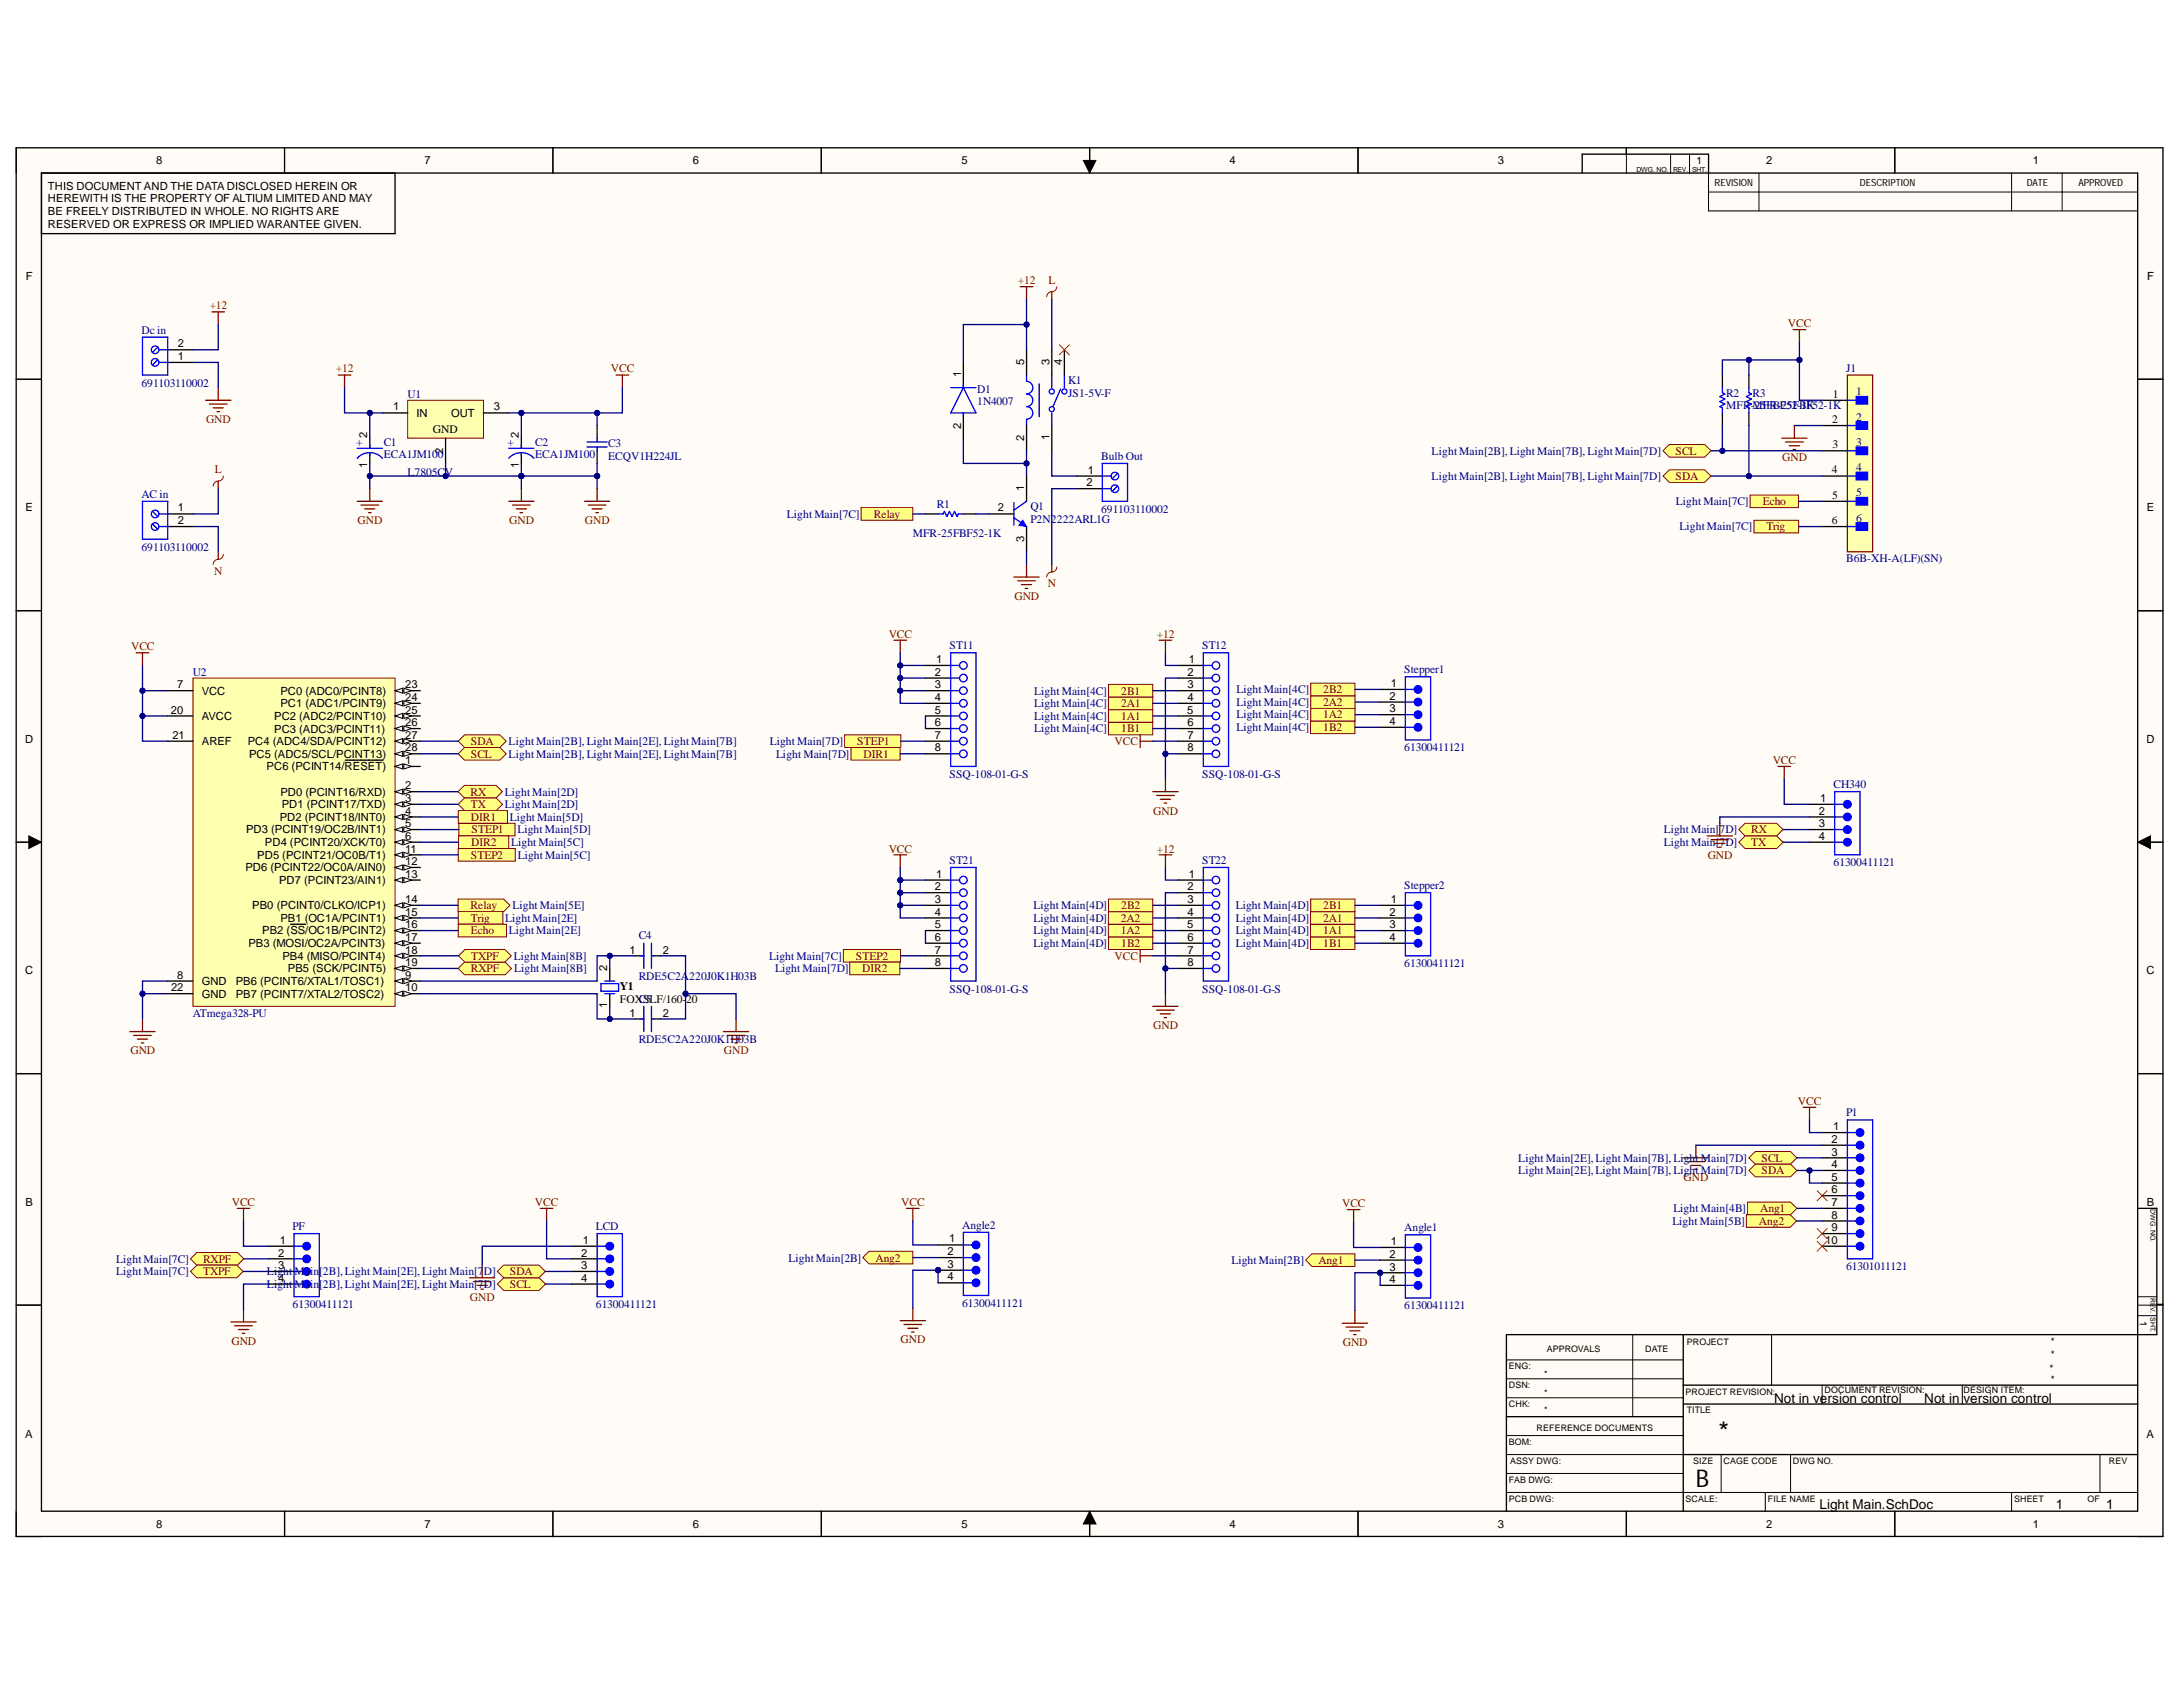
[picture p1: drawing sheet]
<svg xmlns="http://www.w3.org/2000/svg" width="279mm" height="216mm" viewBox="0 0 279 216" stroke-linecap="round" stroke-linejoin="round" font-family="sans-serif">
<defs><g id="words">
<text font-size="3.5" x="220" y="184.4">*</text>
<text font-size="3.1" x="217" y="190.4">B</text>
<g font-size="1.7">
<text x="227.1" y="179.5">Not in version control</text>
<text x="246.3" y="179.5">Not in version control</text>
<text x="232.9" y="193.1">Light Main.SchDoc</text>
<text x="263.1" y="193.1">1</text>
<text x="269.6" y="193.1">1</text>
</g>
<g font-size="1.5" fill="#800000">
<text x="26.8" y="39.6">+12</text>
<text x="130.3" y="36.4">+12</text>
<text x="134.2" y="36.4">L</text>
<text x="228.8" y="41.9">VCC</text>
<text x="43" y="47.7">+12</text>
<text x="78.2" y="47.7">VCC</text>
<text x="26.4" y="54.1">GND</text>
<text x="214.5" y="58.2">SCL</text>
<text x="228.1" y="59">GND</text>
<text x="27.5" y="60.6">L</text>
<text x="214.5" y="61.4">SDA</text>
<text x="225.6" y="64.7">Echo</text>
<text x="45.8" y="67.1">GND</text>
<text x="65.2" y="67.1">GND</text>
<text x="74.9" y="67.1">GND</text>
<text x="111.8" y="66.3">Relay</text>
<text x="226.1" y="67.9">Trig</text>
<text x="27.4" y="73.5">N</text>
<text x="129.8" y="76.8">GND</text>
<text x="134.1" y="75.2">N</text>
<text x="16.8" y="83.2">VCC</text>
<text x="113.7" y="81.6">VCC</text>
<text x="148.1" y="81.6">+12</text>
<text x="143.5" y="88.9">2B1</text>
<text x="169.4" y="88.7">2B2</text>
<text x="60.3" y="95.4">SDA</text>
<text x="109.7" y="95.4">STEP1</text>
<text x="142.7" y="95.4">VCC</text>
<text x="143.5" y="93.7">1B1</text>
<text x="143.5" y="92.1">1A1</text>
<text x="143.5" y="90.5">2A1</text>
<text x="169.4" y="93.6">1B2</text>
<text x="169.4" y="91.9">1A2</text>
<text x="169.4" y="90.3">2A2</text>
<text x="60.2" y="101.8">RX</text>
<text x="60.3" y="97">SCL</text>
<text x="110.5" y="97">DIR1</text>
<text x="226.9" y="97.8">VCC</text>
<text x="60.3" y="103.4">TX</text>
<text x="60.3" y="105">DIR1</text>
<text x="60.4" y="106.7">STEP1</text>
<text x="147.6" y="104.2">GND</text>
<text x="224.1" y="106.7">RX</text>
<text x="60.3" y="109.9">STEP2</text>
<text x="60.3" y="108.3">DIR2</text>
<text x="113.7" y="109.1">VCC</text>
<text x="148.1" y="109.1">+12</text>
<text x="218.6" y="109.9">GND</text>
<text x="224.1" y="108.3">TX</text>
<text x="60.2" y="116.4">Relay</text>
<text x="60.3" y="118">Trig</text>
<text x="60.3" y="119.6">Echo</text>
<text x="143.5" y="119.6">1A2</text>
<text x="143.5" y="118">2A2</text>
<text x="143.5" y="116.4">2B2</text>
<text x="169.4" y="119.6">1A1</text>
<text x="169.4" y="118">2A1</text>
<text x="169.4" y="116.4">2B1</text>
<text x="60.3" y="124.4">RXPF</text>
<text x="60.3" y="122.8">TXPF</text>
<text x="109.6" y="122.8">STEP2</text>
<text x="110.4" y="124.4">DIR2</text>
<text x="142.7" y="122.8">VCC</text>
<text x="143.5" y="121.2">1B2</text>
<text x="169.4" y="121.2">1B1</text>
<text x="147.6" y="131.7">GND</text>
<text x="16.7" y="134.9">GND</text>
<text x="92.7" y="134.9">GND</text>
<text x="230.1" y="141.4">VCC</text>
<text x="225.5" y="148.7">SCL</text>
<text x="29.7" y="154.3">VCC</text>
<text x="68.5" y="154.3">VCC</text>
<text x="115.3" y="154.3">VCC</text>
<text x="171.8" y="154.5">VCC</text>
<text x="215.5" y="151.1">GND</text>
<text x="225.3" y="155.1">Ang1</text>
<text x="225.5" y="150.3">SDA</text>
<text x="26" y="161.6">RXPF</text>
<text x="112.1" y="161.5">Ang2</text>
<text x="168.7" y="161.8">Ang1</text>
<text x="225.1" y="156.8">Ang2</text>
<text x="26" y="163.2">TXPF</text>
<text x="60.1" y="166.4">GND</text>
<text x="65.3" y="164.8">SCL</text>
<text x="65.3" y="163.2">SDA</text>
<text x="29.6" y="172.1">GND</text>
<text x="115.3" y="171.9">GND</text>
<text x="171.9" y="172.3">GND</text>
</g>
<g font-size="1.5" fill="#000080">
<text x="18.1" y="42.7">Dc in</text>
<text x="236.3" y="47.7">J1</text>
<text x="18.1" y="49.5">691103110002</text>
<text x="52.2" y="50.9">U1</text>
<text x="125.1" y="50.3">D1</text>
<text x="125.1" y="51.9">1N4007</text>
<text x="136.7" y="49.1">K1</text>
<text x="136.7" y="50.8">JS1-5V-F</text>
<text x="220.9" y="50.8">R2</text>
<text x="220.9" y="52.4">MFR-25FBF52-1K</text>
<text x="224.3" y="50.8">R3</text>
<text x="224.3" y="52.4">MFR-25FBF52-1K</text>
<text x="237.6" y="50.6">1</text>
<text x="237.6" y="53.8">2</text>
<text x="45.6" y="57">+</text>
<text x="49.1" y="57">C1</text>
<text x="49.1" y="58.7">ECA1JM100</text>
<text x="65" y="57">+</text>
<text x="68.5" y="57">C2</text>
<text x="68.5" y="58.7">ECA1JM100</text>
<text x="77.9" y="57.2">C3</text>
<text x="77.9" y="58.8">ECQV1H224JL</text>
<text x="140.9" y="58.8">Bulb Out</text>
<text x="183.2" y="58.2">Light Main[2B], Light Main[7B], Light Main[7D]</text>
<text x="237.6" y="57">3</text>
<text x="18.1" y="63.7">AC in</text>
<text x="52.2" y="60.9">L7805CV</text>
<text x="119.9" y="65">R1</text>
<text x="131.9" y="65.3">Q1</text>
<text x="140.9" y="65.6">691103110002</text>
<text x="183.2" y="61.4">Light Main[2B], Light Main[7B], Light Main[7D]</text>
<text x="214.5" y="64.7">Light Main[7C]</text>
<text x="237.6" y="60.3">4</text>
<text x="237.6" y="63.5">5</text>
<text x="18.1" y="70.5">691103110002</text>
<text x="100.7" y="66.3">Light Main[7C]</text>
<text x="116.8" y="68.7">MFR-25FBF52-1K</text>
<text x="131.9" y="66.9">P2N2222ARL1G</text>
<text x="215" y="67.9">Light Main[7C]</text>
<text x="236.3" y="71.9">B6B-XH-A(LF)(SN)</text>
<text x="237.6" y="66.8">6</text>
<text x="121.5" y="83.1">ST11</text>
<text x="153.9" y="83.1">ST12</text>
<text x="24.7" y="86.5">U2</text>
<text x="132.4" y="88.9">Light Main[4C]</text>
<text x="158.2" y="88.7">Light Main[4C]</text>
<text x="179.7" y="86.2">Stepper1</text>
<text x="65.1" y="95.4">Light Main[2B], Light Main[2E], Light Main[7B]</text>
<text x="98.5" y="95.4">Light Main[7D]</text>
<text x="132.4" y="93.7">Light Main[4C]</text>
<text x="132.4" y="92.1">Light Main[4C]</text>
<text x="132.4" y="90.5">Light Main[4C]</text>
<text x="158.2" y="93.6">Light Main[4C]</text>
<text x="158.2" y="91.9">Light Main[4C]</text>
<text x="158.2" y="90.3">Light Main[4C]</text>
<text x="64.6" y="101.8">Light Main[2D]</text>
<text x="65.1" y="97">Light Main[2B], Light Main[2E], Light Main[7B]</text>
<text x="99.3" y="97">Light Main[7D]</text>
<text x="121.5" y="99.6">SSQ-108-01-G-S</text>
<text x="153.9" y="99.6">SSQ-108-01-G-S</text>
<text x="179.7" y="96.2">61300411121</text>
<text x="234.7" y="100.9">CH340</text>
<text x="64.6" y="103.4">Light Main[2D]</text>
<text x="65.3" y="105">Light Main[5D]</text>
<text x="66.2" y="106.7">Light Main[5D]</text>
<text x="212.9" y="106.7">Light Main[7D]</text>
<text x="65.4" y="108.3">Light Main[5C]</text>
<text x="66.3" y="109.9">Light Main[5C]</text>
<text x="121.5" y="110.5">ST21</text>
<text x="153.9" y="110.5">ST22</text>
<text x="179.7" y="113.8">Stepper2</text>
<text x="212.9" y="108.3">Light Main[7D]</text>
<text x="234.7" y="110.9">61300411121</text>
<text x="64.7" y="118">Light Main[2E]</text>
<text x="65.1" y="119.6">Light Main[2E]</text>
<text x="65.6" y="116.4">Light Main[5E]</text>
<text x="132.3" y="119.6">Light Main[4D]</text>
<text x="132.3" y="118">Light Main[4D]</text>
<text x="132.3" y="116.4">Light Main[4D]</text>
<text x="158.2" y="119.6">Light Main[4D]</text>
<text x="158.2" y="118">Light Main[4D]</text>
<text x="158.2" y="116.4">Light Main[4D]</text>
<text x="65.8" y="122.8">Light Main[8B]</text>
<text x="65.8" y="124.4">Light Main[8B]</text>
<text x="81.7" y="120.2">C4</text>
<text x="81.7" y="125.4">RDE5C2A220J0K1H03B</text>
<text x="98.4" y="122.8">Light Main[7C]</text>
<text x="99.2" y="124.4">Light Main[7D]</text>
<text x="132.3" y="121.2">Light Main[4D]</text>
<text x="158.2" y="121.2">Light Main[4D]</text>
<text x="179.7" y="123.8">61300411121</text>
<text x="24.7" y="130.1">ATmega328-PU</text>
<text x="81.7" y="128.3">C5</text>
<text x="121.5" y="127">SSQ-108-01-G-S</text>
<text x="153.9" y="127">SSQ-108-01-G-S</text>
<text x="81.7" y="133.5">RDE5C2A220J0K1H03B</text>
<text x="236.3" y="142.9">P1</text>
<text x="194.3" y="148.7">Light Main[2E], Light Main[7B], Light Main[7D]</text>
<text x="194.3" y="150.3">Light Main[2E], Light Main[7B], Light Main[7D]</text>
<text x="214.2" y="155.1">Light Main[4B]</text>
<text x="14.9" y="161.6">Light Main[7C]</text>
<text x="37.4" y="157.4">PF</text>
<text x="76.3" y="157.4">LCD</text>
<text x="100.9" y="161.5">Light Main[2B]</text>
<text x="123.1" y="157.2">Angle2</text>
<text x="157.6" y="161.8">Light Main[2B]</text>
<text x="179.7" y="157.6">Angle1</text>
<text x="214" y="156.8">Light Main[5B]</text>
<text x="14.9" y="163.2">Light Main[7C]</text>
<text x="34.2" y="164.8">Light</text>
<text x="34.2" y="163.2">Light</text>
<text x="37.4" y="167.4">61300411121</text>
<text x="37.7" y="164.8">Main[2B], Light Main[2E], Light Main[7D]</text>
<text x="37.7" y="163.2">Main[2B], Light Main[2E], Light Main[7D]</text>
<text x="76.3" y="167.4">61300411121</text>
<text x="123.1" y="167.2">61300411121</text>
<text x="179.7" y="167.6">61300411121</text>
<text x="236.3" y="162.6">61301011121</text>
</g>
<g font-size="1.5">
<text x="234.6" y="50.9">1</text>
<text x="55.4" y="55.4">GND</text>
<text x="234.5" y="54.1">2</text>
<text x="234.5" y="57.4">3</text>
<text x="234.5" y="60.6">4</text>
<text x="234.5" y="63.9">5</text>
<text x="234.5" y="67.1">6</text>
<text x="79.3" y="126.7">Y1</text>
<text x="79.3" y="128.3">FOXSLF/160-</text>
<text x="87.8" y="128.3">20</text>
</g>
<g font-size="1.4">
<text x="20" y="21">8</text>
<text x="54.3" y="21">7</text>
<text x="88.7" y="21">6</text>
<text x="123" y="21">5</text>
<text x="157.4" y="21">4</text>
<text x="191.7" y="21">3</text>
<text x="226" y="21">2</text>
<text x="260.2" y="21">1</text>
<text x="6.1" y="24.3">THIS DOCUMENT AND THE DATA DISCLOSED HEREIN OR</text>
<text x="6.1" y="25.9">HEREWITH IS THE PROPERTY OF ALTIUM LIMITED AND MAY</text>
<text x="6.1" y="27.5">BE FREELY DISTRIBUTED IN WHOLE. NO RIGHTS ARE</text>
<text x="6.1" y="29.1">RESERVED OR EXPRESS OR IMPLIED WARANTEE GIVEN.</text>
<text x="3.3" y="35.8">F</text>
<text x="274.8" y="35.8">F</text>
<text x="22.7" y="46.1">1</text>
<text x="22.7" y="44.5">2</text>
<text x="131.1" y="46.7" transform="rotate(-90 131.1 46.7)">5</text>
<text x="134.3" y="46.7" transform="rotate(-90 134.3 46.7)">3</text>
<text x="135.9" y="46.7" transform="rotate(-90 135.9 46.7)">4</text>
<text x="50.3" y="52.5">1</text>
<text x="53.3" y="53.4">IN</text>
<text x="57.7" y="53.4">OUT</text>
<text x="63.2" y="52.5">3</text>
<text x="123" y="48.3" transform="rotate(-90 123 48.3)">1</text>
<text x="47" y="59.8" transform="rotate(-90 47 59.8)">1</text>
<text x="47" y="56.1" transform="rotate(-90 47 56.1)">2</text>
<text x="56.7" y="58.1" transform="rotate(-90 56.7 58.1)">2</text>
<text x="66.4" y="59.8" transform="rotate(-90 66.4 59.8)">1</text>
<text x="66.4" y="56.1" transform="rotate(-90 66.4 56.1)">2</text>
<text x="123" y="54.9" transform="rotate(-90 123 54.9)">2</text>
<text x="131.1" y="56.5" transform="rotate(-90 131.1 56.5)">2</text>
<text x="134.3" y="56.3" transform="rotate(-90 134.3 56.3)">1</text>
<text x="3.3" y="65.5">E</text>
<text x="22.7" y="65.5">1</text>
<text x="127.7" y="65.5">2</text>
<text x="131.1" y="62.9" transform="rotate(-90 131.1 62.9)">1</text>
<text x="139.1" y="62.2">2</text>
<text x="139.2" y="60.6">1</text>
<text x="274.8" y="65.5">E</text>
<text x="22.7" y="67.1">2</text>
<text x="131.1" y="69.4" transform="rotate(-90 131.1 69.4)">3</text>
<text x="22.7" y="88.1">7</text>
<text x="25.8" y="88.9">VCC</text>
<text x="35.9" y="88.9">PC0 (ADC0/PCINT8)</text>
<text x="51.9" y="88.1">23</text>
<text x="51.9" y="89.7">24</text>
<text x="119.7" y="88.1">3</text>
<text x="119.7" y="86.5">2</text>
<text x="119.7" y="89.7">4</text>
<text x="119.8" y="84.9">1</text>
<text x="152" y="88.1">3</text>
<text x="152" y="86.5">2</text>
<text x="152" y="89.7">4</text>
<text x="152.2" y="84.9">1</text>
<text x="177.9" y="89.5">2</text>
<text x="178" y="87.9">1</text>
<text x="3.2" y="95.1">D</text>
<text x="21.9" y="91.3">20</text>
<text x="22.1" y="94.6">21</text>
<text x="25.8" y="92.1">AVCC</text>
<text x="25.8" y="95.4">AREF</text>
<text x="31.7" y="95.4">PC4 (ADC4/SDA/PCINT12)</text>
<text x="35.1" y="92.1">PC2 (ADC2/PCINT10)</text>
<text x="35.1" y="93.8">PC3 (ADC3/PCINT11)</text>
<text x="35.9" y="90.5">PC1 (ADC1/PCINT9)</text>
<text x="51.9" y="91.3">25</text>
<text x="51.9" y="92.9">26</text>
<text x="51.9" y="94.6">27</text>
<text x="119.7" y="91.3">5</text>
<text x="119.7" y="94.6">7</text>
<text x="119.7" y="92.9">6</text>
<text x="152" y="91.3">5</text>
<text x="152" y="94.6">7</text>
<text x="152" y="92.9">6</text>
<text x="177.8" y="91.1">3</text>
<text x="177.9" y="92.8">4</text>
<text x="274.7" y="95.1">D</text>
<text x="31.9" y="97">PC5 (ADC5/SCL/PCINT13)</text>
<text x="34.1" y="98.6">PC6 (PCINT14/RESET)</text>
<text x="35.9" y="101.8">PD0 (PCINT16/RXD)</text>
<text x="51.9" y="97.8">1</text>
<text x="51.9" y="101">2</text>
<text x="51.9" y="96.2">28</text>
<text x="119.7" y="96.2">8</text>
<text x="152" y="96.2">8</text>
<text x="31.5" y="106.7">PD3 (PCINT19/OC2B/INT1)</text>
<text x="35.8" y="105">PD2 (PCINT18/INT0)</text>
<text x="36.1" y="103.4">PD1 (PCINT17/TXD)</text>
<text x="51.9" y="102.6">3</text>
<text x="51.9" y="104.2">4</text>
<text x="51.9" y="105.9">5</text>
<text x="51.9" y="107.5">6</text>
<text x="232.8" y="104.2">2</text>
<text x="232.8" y="105.9">3</text>
<text x="232.8" y="107.5">4</text>
<text x="233" y="102.6">1</text>
<text x="31.4" y="111.5">PD6 (PCINT22/OC0A/AIN0)</text>
<text x="32.9" y="109.9">PD5 (PCINT21/OC0B/T1)</text>
<text x="33.9" y="108.3">PD4 (PCINT20/XCK/T0)</text>
<text x="35.7" y="113.1">PD7 (PCINT23/AIN1)</text>
<text x="51.9" y="109.1">11</text>
<text x="51.9" y="110.7">12</text>
<text x="51.9" y="112.3">13</text>
<text x="119.7" y="114">2</text>
<text x="119.8" y="112.3">1</text>
<text x="152" y="114">2</text>
<text x="152.2" y="112.3">1</text>
<text x="32.3" y="116.4">PB0 (PCINT0/CLKO/ICP1)</text>
<text x="33.6" y="119.6">PB2 (SS/OC1B/PCINT2)</text>
<text x="35.9" y="118">PB1 (OC1A/PCINT1)</text>
<text x="51.9" y="115.6">14</text>
<text x="51.9" y="117.2">15</text>
<text x="51.9" y="118.8">16</text>
<text x="119.7" y="115.6">3</text>
<text x="119.7" y="118.8">5</text>
<text x="119.7" y="117.2">4</text>
<text x="152" y="118.8">5</text>
<text x="152" y="115.6">3</text>
<text x="152" y="117.2">4</text>
<text x="177.8" y="118.8">3</text>
<text x="177.9" y="117.2">2</text>
<text x="178" y="115.6">1</text>
<text x="3.2" y="124.7">C</text>
<text x="22.7" y="125.2">8</text>
<text x="31.8" y="121.2">PB3 (MOSI/OC2A/PCINT3)</text>
<text x="36.1" y="122.8">PB4 (MISO/PCINT4)</text>
<text x="36.9" y="124.4">PB5 (SCK/PCINT5)</text>
<text x="51.9" y="125.2">9</text>
<text x="51.9" y="120.4">17</text>
<text x="51.9" y="122">18</text>
<text x="51.9" y="123.6">19</text>
<text x="77.7" y="124.3" transform="rotate(-90 77.7 124.3)">2</text>
<text x="80.6" y="122">1</text>
<text x="84.8" y="122">2</text>
<text x="119.7" y="122">7</text>
<text x="119.7" y="120.4">6</text>
<text x="119.7" y="123.6">8</text>
<text x="152" y="122">7</text>
<text x="152" y="120.4">6</text>
<text x="152" y="123.6">8</text>
<text x="177.9" y="120.4">4</text>
<text x="274.7" y="124.7">C</text>
<text x="21.9" y="126.9">22</text>
<text x="25.8" y="126">GND</text>
<text x="25.8" y="127.7">GND</text>
<text x="30.2" y="126">PB6 (PCINT6/XTAL1/TOSC1)</text>
<text x="30.2" y="127.7">PB7 (PCINT7/XTAL2/TOSC2)</text>
<text x="51.9" y="126.9">10</text>
<text x="77.7" y="129" transform="rotate(-90 77.7 129)">1</text>
<text x="80.6" y="130.1">1</text>
<text x="84.8" y="130.1">2</text>
<text x="234.4" y="146.2">2</text>
<text x="234.4" y="147.9">3</text>
<text x="234.4" y="149.5">4</text>
<text x="234.6" y="144.6">1</text>
<text x="3.3" y="154.4">B</text>
<text x="234.4" y="151.1">5</text>
<text x="234.4" y="152.7">6</text>
<text x="234.4" y="154.4">7</text>
<text x="234.4" y="156">8</text>
<text x="274.8" y="154.4">B</text>
<text x="35.6" y="160.8">2</text>
<text x="35.8" y="159.2">1</text>
<text x="74.4" y="160.8">2</text>
<text x="74.6" y="159.2">1</text>
<text x="121.3" y="160.7">2</text>
<text x="121.5" y="159">1</text>
<text x="177.9" y="160.9">2</text>
<text x="178" y="159.3">1</text>
<text x="233.6" y="159.2">10</text>
<text x="234.4" y="157.6">9</text>
<text x="35.6" y="162.4">3</text>
<text x="35.6" y="164">4</text>
<text x="74.4" y="162.4">3</text>
<text x="74.4" y="164">4</text>
<text x="121.3" y="162.3">3</text>
<text x="121.3" y="163.9">4</text>
<text x="177.8" y="162.6">3</text>
<text x="177.9" y="164.2">4</text>
<text x="3.2" y="184">A</text>
<text x="274.7" y="184">A</text>
<text x="20" y="195.6">8</text>
<text x="54.3" y="195.6">7</text>
<text x="88.7" y="195.6">6</text>
<text x="123" y="195.6">5</text>
<text x="157.4" y="195.6">4</text>
<text x="191.7" y="195.6">3</text>
<text x="226" y="195.6">2</text>
<text x="260.2" y="195.6">1</text>
</g>
<g font-size="1.3">
<text x="217.1" y="21">1</text>
<text x="219.5" y="23.8">REVISION</text>
<text x="238.1" y="23.8">DESCRIPTION</text>
<text x="259.4" y="23.8">DATE</text>
<text x="266" y="23.8">APPROVED</text>
<text x="262.5" y="172.1">*</text>
<text x="262.5" y="173.8">*</text>
<text x="273.9" y="169.1" transform="rotate(90 273.9 169.1)">1</text>
<text x="262.3" y="175.5">*</text>
<text x="262.5" y="177">*</text>
</g>
<g font-size="1.1">
<text x="198" y="173">APPROVALS</text>
<text x="210.6" y="173">DATE</text>
<text x="215.9" y="172.2">PROJECT</text>
<text x="193.1" y="175.2">ENG:</text>
<text x="193.1" y="177.7">DSN:</text>
<text x="197.6" y="176.2">*</text>
<text x="197.6" y="178.7">*</text>
<text x="215.7" y="178.5">PROJECT REVISION:</text>
<text x="233.5" y="178.3">DOCUMENT REVISION:</text>
<text x="251.3" y="178.3">DESIGN ITEM:</text>
<text x="193.1" y="180.1">CHK:</text>
<text x="193.1" y="184.9">BOM:</text>
<text x="196.7" y="183.2">REFERENCE DOCUMENTS</text>
<text x="197.6" y="180.9">*</text>
<text x="215.9" y="180.9">TITLE</text>
<text x="193.1" y="189.8">FAB DWG:</text>
<text x="193.3" y="187.4">ASSY DWG:</text>
<text x="216.7" y="187.4">SIZE</text>
<text x="220.6" y="187.4">CAGE CODE</text>
<text x="229.5" y="187.4">DWG NO.</text>
<text x="269.9" y="187.4">REV</text>
<text x="193.1" y="192.2">PCB DWG:</text>
<text x="215.7" y="192.2">SCALE:</text>
<text x="226.3" y="192.2">FILE NAME</text>
<text x="257.8" y="192.2">SHEET</text>
<text x="267.2" y="192.2">OF</text>
</g>
<g font-size=".9">
<text x="209.4" y="22">DWG. NO.</text>
<text x="214.1" y="22">REV.</text>
<text x="216.6" y="22">SHT.</text>
<text x="275.2" y="154.8" transform="rotate(90 275.2 154.8)">DWG. NO.</text>
<text x="275.2" y="166.1" transform="rotate(90 275.2 166.1)">REV.</text>
<text x="275.2" y="168.6" transform="rotate(90 275.2 168.6)">SHT.</text>
</g>
</g></defs>
<g fill="#fffcf8">
<path d="M2.1 18.9h274.8v177.8h-274.8z" fill-rule="evenodd"/>
<path d="M5.3 22.1h268.3v171.3h-268.3z" fill-rule="evenodd"/>
</g>
<g fill="none" stroke="#000" stroke-width=".13">
<path d="M2.1 18.9v3.2M36.4 18.9v3.2M70.8 18.9v3.2M105.1 18.9v3.2M139.5 18.9v3.2M173.8 18.9v3.2M208.2 18.9v3.2M213.8 19.7v2.4M216.2 19.7v2.4M242.5 18.9v3.2M138.7 20.5h1.6l-.8 1.6zM218.7 22.1v4.9h54.9"/>
<path d="M218.7 24.6h54.9M225.1 22.1v4.9M257.5 22.1v4.9M263.9 22.1v4.9M2.1 48.5h3.2M273.6 48.5h3.3M2.1 78.2h3.2M273.6 78.2h3.3M2.1 107.8h3.2M3.7 107l1.6 .8-1.6 .8zM273.6 107.8l1.6-.8v1.6zM273.6 107.8h3.3"/>
<path d="M2.1 137.4h3.2M273.6 137.4h3.3M2.1 167h3.2M192.8 176.5h22.6M192.8 174h22.6M192.8 178.9h22.6M209 170.8v10.5M226.7 170.8v6.5M233.2 177.3v2.4M251.2 177.3v2.4M273.6 167h3.3M273.6 168.4h2.4"/>
<path d="M273.6 166h2.4M2.1 193.4v3.3h3.2M36.4 193.4v3.3M70.8 193.4v3.3M105.1 193.4v3.3M139.5 193.4l.8 1.6h-1.6zM139.5 193.4v3.3M173.8 193.4v3.3M192.8 191h80.8M192.8 186.2h22.6M192.8 183.7h22.6M192.8 188.6h22.6"/>
<path d="M208.2 193.4v3.3M220.3 186.2v4.8M225.9 191v2.4M229.2 186.2v4.8M242.5 193.4v3.3M257.5 191v2.4M268.8 186.2v4.8M273.6 196.7h3.3"/>
</g>
<g fill="none" stroke="#000" stroke-width=".17">
<path d="M2.1 18.9h274.7v177.7h-274.7zM36.4 18.9v3.2M70.8 18.9v3.2M105.1 18.9v3.2M139.5 18.9v3.2M173.8 18.9v3.2M208.2 18.9v.8M242.5 18.9v3.2M5.3 22.1h268.3v171.3h-268.3zM50.6 22.1v7.8h-45.3M202.5 22.1v-2.4h16.2v2.4M2.1 48.5h3.2"/>
<path d="M273.6 48.5h3.3M2.1 78.2h3.2M273.6 78.2h3.3M2.1 107.8h3.2M273.6 107.8h3.3M2.1 137.4h3.2M273.6 137.4h3.3M273.6 154.6h2.4v16.2h-83.2v22.6M2.1 167h3.2M215.4 177.3h58.2M215.4 170.8v22.6M215.4 179.7h58.2"/>
<path d="M276 166.9h.9M36.4 193.4v3.3M70.8 193.4v3.3M105.1 193.4v3.3M139.5 193.4v3.3M173.8 193.4v3.3M192.8 181.3h22.6M208.2 193.4v3.3M215.4 186.2h58.2M242.5 193.4v3.3"/>
</g>
<path d="M138.7 20.5h1.6l-.8 1.6zM3.7 107l1.6 .8-1.6 .8zM273.6 107.8l1.6-.8v1.6zM139.5 193.4l.8 1.6h-1.6z" fill="#000"/>
<path d="M24.7 86.8h25.9v42h-25.9z" fill-rule="evenodd" fill="#ffffb0"/>
<path d="M24.7 86.8h25.9v42h-25.9z" fill="none" stroke="#800000" stroke-width=".13"/>
<path d="M50.6 98.1h3.2" fill="none" stroke="#000" stroke-width=".17"/>
<path d="M50.6 98.1l.9-.3v.6z" fill="#f8fcff"/>
<path d="M50.6 98.1l.9-.3v.6z" fill="none" stroke="#000" stroke-width=".13"/>
<path d="M51.7 97.8l1 .3-1 .3z" fill="#f8fcff"/>
<path d="M51.7 97.8l1 .3-1 .3z" fill="none" stroke="#000" stroke-width=".13"/>
<path d="M44.2 97.3h4.8M50.6 101.3h3.2" fill="none" stroke="#000" stroke-width=".17"/>
<path d="M50.6 101.3l.9-.3v.6z" fill="#f8fcff"/>
<path d="M50.6 101.3l.9-.3v.6z" fill="none" stroke="#000" stroke-width=".13"/>
<path d="M51.7 101l1 .3-1 .3z" fill="#f8fcff"/>
<path d="M51.7 101l1 .3-1 .3z" fill="none" stroke="#000" stroke-width=".13"/>
<path d="M50.6 102.9h3.2" fill="none" stroke="#000" stroke-width=".17"/>
<path d="M50.6 102.9l.9-.3v.7z" fill="#f8fcff"/>
<path d="M50.6 102.9l.9-.3v.7z" fill="none" stroke="#000" stroke-width=".13"/>
<path d="M51.7 102.6l1 .3-1 .4z" fill="#f8fcff"/>
<path d="M51.7 102.6l1 .3-1 .4z" fill="none" stroke="#000" stroke-width=".13"/>
<path d="M50.6 104.6h3.2" fill="none" stroke="#000" stroke-width=".17"/>
<path d="M50.6 104.6l.9-.4v.7z" fill="#f8fcff"/>
<path d="M50.6 104.6l.9-.4v.7z" fill="none" stroke="#000" stroke-width=".13"/>
<path d="M51.7 104.2l1 .4-1 .3z" fill="#f8fcff"/>
<path d="M51.7 104.2l1 .4-1 .3z" fill="none" stroke="#000" stroke-width=".13"/>
<path d="M50.6 106.2h3.2" fill="none" stroke="#000" stroke-width=".17"/>
<path d="M50.6 106.2l.9-.4v.7z" fill="#f8fcff"/>
<path d="M50.6 106.2l.9-.4v.7z" fill="none" stroke="#000" stroke-width=".13"/>
<path d="M51.7 105.8l1 .4-1 .3z" fill="#f8fcff"/>
<path d="M51.7 105.8l1 .4-1 .3z" fill="none" stroke="#000" stroke-width=".13"/>
<path d="M50.6 107.8h3.2" fill="none" stroke="#000" stroke-width=".17"/>
<path d="M50.6 107.8l.9-.3v.6z" fill="#f8fcff"/>
<path d="M50.6 107.8l.9-.3v.6z" fill="none" stroke="#000" stroke-width=".13"/>
<path d="M51.7 107.5l1 .3-1 .3z" fill="#f8fcff"/>
<path d="M51.7 107.5l1 .3-1 .3z" fill="none" stroke="#000" stroke-width=".13"/>
<path d="M21.5 88.4h3.2M21.5 125.6h3.2M50.6 125.6h3.2" fill="none" stroke="#000" stroke-width=".17"/>
<path d="M50.6 125.6l.9-.4v.7z" fill="#f8fcff"/>
<path d="M50.6 125.6l.9-.4v.7z" fill="none" stroke="#000" stroke-width=".13"/>
<path d="M51.7 125.2l1 .4-1 .3z" fill="#f8fcff"/>
<path d="M51.7 125.2l1 .4-1 .3z" fill="none" stroke="#000" stroke-width=".13"/>
<path d="M50.6 127.2h3.2" fill="none" stroke="#000" stroke-width=".17"/>
<path d="M50.6 127.2l.9-.3v.6z" fill="#f8fcff"/>
<path d="M50.6 127.2l.9-.3v.6z" fill="none" stroke="#000" stroke-width=".13"/>
<path d="M51.7 126.9l1 .3-1 .3z" fill="#f8fcff"/>
<path d="M51.7 126.9l1 .3-1 .3z" fill="none" stroke="#000" stroke-width=".13"/>
<path d="M50.6 109.4h3.2" fill="none" stroke="#000" stroke-width=".17"/>
<path d="M50.6 109.4l.9-.3v.6z" fill="#f8fcff"/>
<path d="M50.6 109.4l.9-.3v.6z" fill="none" stroke="#000" stroke-width=".13"/>
<path d="M51.7 109.1l1 .3-1 .3z" fill="#f8fcff"/>
<path d="M51.7 109.1l1 .3-1 .3z" fill="none" stroke="#000" stroke-width=".13"/>
<path d="M50.6 111h3.2" fill="none" stroke="#000" stroke-width=".17"/>
<path d="M50.6 111l.9-.3v.6z" fill="#f8fcff"/>
<path d="M50.6 111l.9-.3v.6z" fill="none" stroke="#000" stroke-width=".13"/>
<path d="M51.7 110.7l1 .3-1 .3z" fill="#f8fcff"/>
<path d="M51.7 110.7l1 .3-1 .3z" fill="none" stroke="#000" stroke-width=".13"/>
<path d="M50.6 112.6h3.2" fill="none" stroke="#000" stroke-width=".17"/>
<path d="M50.6 112.6l.9-.3v.7z" fill="#f8fcff"/>
<path d="M50.6 112.6l.9-.3v.7z" fill="none" stroke="#000" stroke-width=".13"/>
<path d="M51.7 112.3l1 .3-1 .4z" fill="#f8fcff"/>
<path d="M51.7 112.3l1 .3-1 .4z" fill="none" stroke="#000" stroke-width=".13"/>
<path d="M50.6 115.9h3.2" fill="none" stroke="#000" stroke-width=".17"/>
<path d="M50.6 115.9l.9-.4v.7z" fill="#f8fcff"/>
<path d="M50.6 115.9l.9-.4v.7z" fill="none" stroke="#000" stroke-width=".13"/>
<path d="M51.7 115.5l1 .4-1 .3z" fill="#f8fcff"/>
<path d="M51.7 115.5l1 .4-1 .3z" fill="none" stroke="#000" stroke-width=".13"/>
<path d="M50.6 117.5h3.2" fill="none" stroke="#000" stroke-width=".17"/>
<path d="M50.6 117.5l.9-.3v.6z" fill="#f8fcff"/>
<path d="M50.6 117.5l.9-.3v.6z" fill="none" stroke="#000" stroke-width=".13"/>
<path d="M51.7 117.2l1 .3-1 .3z" fill="#f8fcff"/>
<path d="M51.7 117.2l1 .3-1 .3z" fill="none" stroke="#000" stroke-width=".13"/>
<path d="M50.6 119.1h3.2" fill="none" stroke="#000" stroke-width=".17"/>
<path d="M50.6 119.1l.9-.3v.6z" fill="#f8fcff"/>
<path d="M50.6 119.1l.9-.3v.6z" fill="none" stroke="#000" stroke-width=".13"/>
<path d="M51.7 118.8l1 .3-1 .3z" fill="#f8fcff"/>
<path d="M51.7 118.8l1 .3-1 .3z" fill="none" stroke="#000" stroke-width=".13"/>
<path d="M37.2 118.3h1.9M50.6 120.7h3.2" fill="none" stroke="#000" stroke-width=".17"/>
<path d="M50.6 120.7l.9-.3v.6z" fill="#f8fcff"/>
<path d="M50.6 120.7l.9-.3v.6z" fill="none" stroke="#000" stroke-width=".13"/>
<path d="M51.7 120.4l1 .3-1 .3z" fill="#f8fcff"/>
<path d="M51.7 120.4l1 .3-1 .3z" fill="none" stroke="#000" stroke-width=".13"/>
<path d="M50.6 122.3h3.2" fill="none" stroke="#000" stroke-width=".17"/>
<path d="M50.6 122.3l.9-.3v.6z" fill="#f8fcff"/>
<path d="M50.6 122.3l.9-.3v.6z" fill="none" stroke="#000" stroke-width=".13"/>
<path d="M51.7 122l1 .3-1 .3z" fill="#f8fcff"/>
<path d="M51.7 122l1 .3-1 .3z" fill="none" stroke="#000" stroke-width=".13"/>
<path d="M50.6 123.9h3.2" fill="none" stroke="#000" stroke-width=".17"/>
<path d="M50.6 123.9l.9-.3v.7z" fill="#f8fcff"/>
<path d="M50.6 123.9l.9-.3v.7z" fill="none" stroke="#000" stroke-width=".13"/>
<path d="M51.7 123.6l1 .3-1 .4z" fill="#f8fcff"/>
<path d="M51.7 123.6l1 .3-1 .4z" fill="none" stroke="#000" stroke-width=".13"/>
<path d="M21.5 91.6h3.2M21.5 94.9h3.2M50.6 88.4h3.2M21.5 127.2h3.2" fill="none" stroke="#000" stroke-width=".17"/>
<path d="M50.6 88.4l.9-.3v.6z" fill="#f8fcff"/>
<path d="M50.6 88.4l.9-.3v.6z" fill="none" stroke="#000" stroke-width=".13"/>
<path d="M51.7 88.1l1 .3-1 .3z" fill="#f8fcff"/>
<path d="M51.7 88.1l1 .3-1 .3z" fill="none" stroke="#000" stroke-width=".13"/>
<path d="M50.6 90h3.2" fill="none" stroke="#000" stroke-width=".17"/>
<path d="M50.6 90l.9-.3v.6z" fill="#f8fcff"/>
<path d="M50.6 90l.9-.3v.6z" fill="none" stroke="#000" stroke-width=".13"/>
<path d="M51.7 89.7l1 .3-1 .3z" fill="#f8fcff"/>
<path d="M51.7 89.7l1 .3-1 .3z" fill="none" stroke="#000" stroke-width=".13"/>
<path d="M50.6 91.6h3.2" fill="none" stroke="#000" stroke-width=".17"/>
<path d="M50.6 91.6l.9-.3v.6z" fill="#f8fcff"/>
<path d="M50.6 91.6l.9-.3v.6z" fill="none" stroke="#000" stroke-width=".13"/>
<path d="M51.7 91.3l1 .3-1 .3z" fill="#f8fcff"/>
<path d="M51.7 91.3l1 .3-1 .3z" fill="none" stroke="#000" stroke-width=".13"/>
<path d="M50.6 93.2h3.2" fill="none" stroke="#000" stroke-width=".17"/>
<path d="M50.6 93.2l.9-.3v.7z" fill="#f8fcff"/>
<path d="M50.6 93.2l.9-.3v.7z" fill="none" stroke="#000" stroke-width=".13"/>
<path d="M51.7 92.9l1 .3-1 .4z" fill="#f8fcff"/>
<path d="M51.7 92.9l1 .3-1 .4z" fill="none" stroke="#000" stroke-width=".13"/>
<path d="M50.6 94.9h3.2" fill="none" stroke="#000" stroke-width=".17"/>
<path d="M50.6 94.9l.9-.4v.7z" fill="#f8fcff"/>
<path d="M50.6 94.9l.9-.4v.7z" fill="none" stroke="#000" stroke-width=".13"/>
<path d="M51.7 94.5l1 .4-1 .3z" fill="#f8fcff"/>
<path d="M51.7 94.5l1 .4-1 .3z" fill="none" stroke="#000" stroke-width=".13"/>
<path d="M50.6 96.5h3.2" fill="none" stroke="#000" stroke-width=".17"/>
<path d="M50.6 96.5l.9-.4v.7z" fill="#f8fcff"/>
<path d="M50.6 96.5l.9-.4v.7z" fill="none" stroke="#000" stroke-width=".13"/>
<path d="M51.7 96.1l1 .4-1 .3z" fill="#f8fcff"/>
<path d="M51.7 96.1l1 .4-1 .3z" fill="none" stroke="#000" stroke-width=".13"/>
<path d="M78 123.9v1.7M78 127.2v1.6M81.3 122.3h1.1M81.3 130.4h1.1M83.5 122.3h1M83.5 130.4h1" fill="none" stroke="#000" stroke-width=".17"/>
<path d="M76.9 125.9h2.3v1h-2.3zM77.4 125.6h1.3M77.4 127.2h1.3M81.9 122.3h.5M81.9 130.4h.5M82.4 120.7v3.2M82.4 128.8v3.2M83.4 120.7v3.2M83.4 128.8v3.2M83.5 122.3h.2M83.5 130.4h.2" fill="none" stroke="#00f" stroke-width=".17"/>
<path d="M92.6 132h3.2M93.1 132.5h2.2M93.6 133h1.3M94 133.5h.4M94.2 130.4v1.6" fill="none" stroke="#800000" stroke-width=".17"/>
<path d="M52.2 51.2h9.7v4.9h-9.7z" fill-rule="evenodd" fill="#ffffb0"/>
<path d="M135.3 36.7a.75 .75 0 0 1-.9 .7l-.4 .3v.3M52.2 51.2h9.7v4.9h-9.7zM28.6 60.9a.76 .76 0 0 1-.9 .7l-.4 .4v.2M28.6 70.9a.76 .76 0 0 1-.9 .7l-.4 .4v.2M135.3 72.6a.76 .76 0 0 1-.9 .7l-.4 .3v.2" fill="none" stroke="#800000" stroke-width=".13"/>
<g fill="none" stroke="#000" stroke-width=".17">
<path d="M21.5 46.4h3.2M21.5 44.8h3.2M47.3 56.1v1.3M47.3 58v1.3M48.9 52.8h3.3M57 56.1v3.2M61.9 52.8h3.2M66.7 56.1v1.3M66.7 58v1.3M76.4 54.5v1.6M76.4 57.7v1.6M123.3 46.4v3.2"/>
<path d="M123.3 52.8v3.3M131.4 44.8v3.2M131.4 54.5v3.2M134.6 44.8v3.2M134.6 54.5v3.2M136.2 44.8v3.2M21.5 65.8h3.2M21.5 67.4h3.2M118.4 65.8h1.7M123.3 65.8h1.6M137.8 60.9h3.3M137.8 62.5h3.3"/>
</g>
<g fill="none" stroke="#00f" stroke-width=".17">
<path d="M18.2 43.1h3.3v4.9h-3.3zM20.2 46l-.7 .7M20.2 44.4l-.7 .7M20.3 46.4h1.2M20.3 44.8h1.2M45.7 58.7a2.15 2.15 0 0 1 3.2 0M45.7 57.4h3.2M47.3 56.9v.5M47.3 58v.3M65.1 58.7a2.16 2.16 0 0 1 3.2 0M65.1 57.4h3.2M66.7 56.9v.5"/>
<path d="M66.7 58v.3M75.1 56.6h2.6M75.1 57.2h2.6M76.4 56.1v.5M76.4 57.2v.5M121.7 49.6h3.2M123.3 49.6l1.6 3.2h-3.2zM123.3 49.1v.5M123.3 52.8v.5M131.4 48v.8a.81 .81 0 0 1 .8 .8 .81 .81 0 0 1-.8 .8 .81 .81 0 0 1 .8 .8 .81 .81 0 0 1-.8 .8 .81 .81 0 0 1 .8 .8 .81 .81 0 0 1-.8 .9v.8M133 49.1v4.2M134.6 48v1.6"/>
<path d="M134.6 52.8v1.7M135.7 49.8l-.9 2.2M136.2 48v1.6M141.1 59.3h3.2v4.9h-3.2zM18.2 64.2h3.3v4.8h-3.3zM19.5 65.4l.7 .7M19.5 67l.7 .7M20.3 65.8h1.2M20.3 67.4h1.2M120.1 65.8h.6l.2-.3 .3 .6 .3-.6 .3 .6 .4-.6 .3 .6 .2-.3h.6M141.1 60.9h1.1M141.1 62.5h1.1"/>
<path d="M143 60.6l-.6 .7M143 62.2l-.6 .7"/>
<circle cx="19.9" cy="44.8" r=".48"/>
<circle cx="19.9" cy="46.4" r=".48"/>
<circle cx="134.6" cy="50.1" r=".32"/>
<circle cx="134.6" cy="52.4" r=".32"/>
<circle cx="136.2" cy="50.1" r=".32"/>
<circle cx="19.9" cy="67.4" r=".48"/>
<circle cx="19.9" cy="65.8" r=".49"/>
<circle cx="142.7" cy="62.5" r=".49"/>
<circle cx="142.7" cy="60.9" r=".49"/>
</g>
<g fill="none" stroke="#800000" stroke-width=".17">
<path d="M27.1 39.9h1.6M27.9 39.9v1.6M130.6 36.7h1.6M131.4 36.7v1.6M134.6 37.3v1M26.3 51.2h3.3M26.8 51.7h2.3M27.3 52.2h1.3M27.8 52.7h.3M27.9 49.6v1.6M43.3 48h1.6M44.1 48v1.6"/>
<path d="M228 56.1h3.3M228.5 56.6h2.3M229 57h1.3M229.5 57.5h.3M229.7 54.5v1.6M27.9 61.6v.9M27.9 70.6v1M45.7 64.2h3.2M46.2 64.6h2.3M46.7 65.1h1.3M47.2 65.6h.3M47.3 62.5v1.7"/>
<path d="M65.1 64.2h3.2M65.6 64.6h2.3M66.1 65.1h1.3M66.6 65.6h.3M66.7 62.5v1.7M74.8 64.2h3.2M75.3 64.6h2.3M75.8 65.1h1.3M76.3 65.6h.3M76.4 62.5v1.7M129.8 73.8h3.2M130.3 74.3h2.2"/>
<path d="M130.7 74.8h1.3M131.2 75.3h.3M131.4 72.2v1.6M134.6 72.2v1"/>
</g>
<path d="M135.6 44.1l1.3 1.3M136.9 44.1l-1.3 1.3" fill="none" stroke="#f00" stroke-width=".13"/>
<path d="M212.8 57.7l.9-.8h4.5l.8 .8-.8 .8h-4.5z" fill-rule="evenodd" fill="#ffff80"/>
<path d="M212.8 57.7l.9-.8h4.5l.8 .8-.8 .8h-4.5z" fill="none" stroke="#800000" stroke-width=".13"/>
<path d="M212.8 60.9l.9-.8h4.5l.8 .8-.8 .8h-4.5z" fill-rule="evenodd" fill="#ffff80"/>
<path d="M212.8 60.9l.9-.8h4.5l.8 .8-.8 .8h-4.5z" fill="none" stroke="#800000" stroke-width=".13"/>
<path d="M224.5 66.6h5.7v1.6h-5.7z" fill-rule="evenodd" fill="#ffff80"/>
<path d="M224.5 66.6h5.7v1.6h-5.7z" fill="none" stroke="#800000" stroke-width=".13"/>
<path d="M224 63.4h6.2v1.6h-6.2z" fill-rule="evenodd" fill="#ffff80"/>
<path d="M224 63.4h6.2v1.6h-6.2z" fill="none" stroke="#800000" stroke-width=".13"/>
<path d="M58.6 115.1h5.9l.8 .8-.8 .8h-5.9z" fill-rule="evenodd" fill="#ffff80"/>
<path d="M58.6 115.1h5.9l.8 .8-.8 .8h-5.9z" fill="none" stroke="#800000" stroke-width=".13"/>
<path d="M58.6 96.5l.9-.8h4.5l.8 .8-.8 .8h-4.5z" fill-rule="evenodd" fill="#ffff80"/>
<path d="M58.6 96.5l.9-.8h4.5l.8 .8-.8 .8h-4.5z" fill="none" stroke="#800000" stroke-width=".13"/>
<path d="M58.6 94.9l.9-.9h4.5l.8 .9-.8 .8h-4.5z" fill-rule="evenodd" fill="#ffff80"/>
<path d="M58.6 94.9l.9-.9h4.5l.8 .9-.8 .8h-4.5z" fill="none" stroke="#800000" stroke-width=".13"/>
<path d="M233.2 146.6h3.2M233.2 144.9h3.2" fill="none" stroke="#000" stroke-width=".17"/>
<path d="M236.4 146.6h1.2" fill="none" stroke="#00f" stroke-width=".17"/>
<circle cx="238.1" cy="146.6" r=".49" fill="#00f"/>
<g fill="none" stroke="#00f" stroke-width=".17">
<path d="M236.4 144.9h1.2M236.4 148.2h1.2"/>
<circle cx="238.1" cy="146.6" r=".49"/>
</g>
<path d="M233.2 148.2h3.2" fill="none" stroke="#000" stroke-width=".17"/>
<circle cx="238.1" cy="148.2" r=".49" fill="#00f"/>
<g fill="none" stroke="#00f" stroke-width=".17">
<path d="M236.4 149.8h1.2"/>
<circle cx="238.1" cy="148.2" r=".49"/>
</g>
<path d="M233.2 149.8h3.2" fill="none" stroke="#000" stroke-width=".17"/>
<circle cx="238.1" cy="149.8" r=".49" fill="#00f"/>
<g fill="none" stroke="#00f" stroke-width=".17">
<path d="M236.4 151.4h1.2"/>
<circle cx="238.1" cy="149.8" r=".49"/>
</g>
<path d="M233.2 151.4h3.2" fill="none" stroke="#000" stroke-width=".17"/>
<circle cx="238.1" cy="151.4" r=".49" fill="#00f"/>
<g fill="none" stroke="#00f" stroke-width=".17">
<path d="M236.4 153h1.2"/>
<circle cx="238.1" cy="151.4" r=".49"/>
</g>
<path d="M233.2 153h3.2" fill="none" stroke="#000" stroke-width=".17"/>
<circle cx="238.1" cy="153" r=".49" fill="#00f"/>
<g fill="none" stroke="#00f" stroke-width=".17">
<path d="M236.4 154.6h1.2"/>
<circle cx="238.1" cy="153" r=".49"/>
</g>
<path d="M233.2 154.6h3.2" fill="none" stroke="#000" stroke-width=".17"/>
<circle cx="238.1" cy="154.6" r=".49" fill="#00f"/>
<g fill="none" stroke="#00f" stroke-width=".17">
<path d="M236.4 156.3h1.2"/>
<circle cx="238.1" cy="154.6" r=".49"/>
</g>
<path d="M233.2 156.3h3.2" fill="none" stroke="#000" stroke-width=".17"/>
<circle cx="238.1" cy="156.3" r=".49" fill="#00f"/>
<g fill="none" stroke="#00f" stroke-width=".17">
<path d="M236.4 157.9h1.2"/>
<circle cx="238.1" cy="156.3" r=".49"/>
</g>
<path d="M233.2 157.9h3.2" fill="none" stroke="#000" stroke-width=".17"/>
<circle cx="238.1" cy="157.9" r=".49" fill="#00f"/>
<g fill="none" stroke="#00f" stroke-width=".17">
<path d="M236.4 159.5h1.2"/>
<circle cx="238.1" cy="157.9" r=".49"/>
</g>
<path d="M233.2 159.5h3.2" fill="none" stroke="#000" stroke-width=".17"/>
<circle cx="238.1" cy="159.5" r=".49" fill="#00f"/>
<g fill="none" stroke="#00f" stroke-width=".17">
<path d="M236.4 143.3h3.3v17.8h-3.3z"/>
<circle cx="238.1" cy="159.5" r=".49"/>
</g>
<circle cx="238.1" cy="144.9" r=".49" fill="#00f"/>
<circle cx="238.1" cy="144.9" r=".49" fill="none" stroke="#00f" stroke-width=".17"/>
<path d="M215.4 148.2h3.3M215.9 148.7h2.3M216.4 149.2h1.3M216.9 149.6h.3M217.1 146.6v1.6M230.8 141.7h1.6M231.6 141.7v1.6" fill="none" stroke="#800000" stroke-width=".17"/>
<path d="M223.8 148.2l.9-.8h4.5l.8 .8-.8 .8h-4.5z" fill-rule="evenodd" fill="#ffff80"/>
<path d="M223.8 148.2l.9-.8h4.5l.8 .8-.8 .8h-4.5z" fill="none" stroke="#800000" stroke-width=".13"/>
<path d="M223.8 149.8l.9-.8h4.5l.8 .8-.8 .8h-4.5z" fill-rule="evenodd" fill="#ffff80"/>
<path d="M223.8 149.8l.9-.8h4.5l.8 .8-.8 .8h-4.5z" fill="none" stroke="#800000" stroke-width=".13"/>
<path d="M232.6 158.8l1.3 1.3M232.6 152.4l1.3 1.3M233.9 158.8l-1.3 1.3M233.9 152.4l-1.3 1.3" fill="none" stroke="#f00" stroke-width=".13"/>
<path d="M78.9 48h1.6M79.7 48v1.6M229.5 42.2h1.6M230.3 42.2v1.6M17.4 83.5h1.6M18.2 83.5v1.7M16.6 132h3.3M17.1 132.5h2.3M17.6 133h1.3M18.1 133.5h.3M18.2 130.4v1.6" fill="none" stroke="#800000" stroke-width=".17"/>
<path d="M231.6 104.6h3.2M231.6 102.9h3.2" fill="none" stroke="#000" stroke-width=".17"/>
<path d="M234.8 104.6h1.2" fill="none" stroke="#00f" stroke-width=".17"/>
<circle cx="236.4" cy="104.6" r=".49" fill="#00f"/>
<g fill="none" stroke="#00f" stroke-width=".17">
<path d="M234.8 102.9h1.2M234.8 106.2h1.2"/>
<circle cx="236.4" cy="104.6" r=".49"/>
</g>
<path d="M231.6 106.2h3.2" fill="none" stroke="#000" stroke-width=".17"/>
<circle cx="236.4" cy="106.2" r=".49" fill="#00f"/>
<g fill="none" stroke="#00f" stroke-width=".17">
<path d="M234.8 107.8h1.2"/>
<circle cx="236.4" cy="106.2" r=".49"/>
</g>
<path d="M231.6 107.8h3.2" fill="none" stroke="#000" stroke-width=".17"/>
<circle cx="236.4" cy="107.8" r=".49" fill="#00f"/>
<g fill="none" stroke="#00f" stroke-width=".17">
<path d="M234.8 101.3h3.3v8.1h-3.3z"/>
<circle cx="236.4" cy="107.8" r=".49"/>
</g>
<circle cx="236.4" cy="102.9" r=".49" fill="#00f"/>
<circle cx="236.4" cy="102.9" r=".49" fill="none" stroke="#00f" stroke-width=".17"/>
<path d="M223.7 153.8h5.5l.8 .8-.8 .9h-5.5z" fill-rule="evenodd" fill="#ffff80"/>
<path d="M223.7 153.8h5.5l.8 .8-.8 .9h-5.5z" fill="none" stroke="#800000" stroke-width=".13"/>
<path d="M223.5 155.5h5.6l.8 .8-.8 .8h-5.6z" fill-rule="evenodd" fill="#ffff80"/>
<path d="M223.5 155.5h5.6l.8 .8-.8 .8h-5.6z" fill="none" stroke="#800000" stroke-width=".13"/>
<path d="M232.6 157.2l1.3 1.3M233.9 157.2l-1.3 1.3" fill="none" stroke="#f00" stroke-width=".13"/>
<path d="M167.1 161.3l.8-.8h5.5v1.6h-5.5z" fill-rule="evenodd" fill="#ffff80"/>
<path d="M167.1 161.3l.8-.8h5.5v1.6h-5.5z" fill="none" stroke="#800000" stroke-width=".13"/>
<path d="M110.4 160.9l.8-.8h5.6v1.7h-5.6z" fill-rule="evenodd" fill="#ffff80"/>
<path d="M110.4 160.9l.8-.8h5.6v1.7h-5.6z" fill="none" stroke="#800000" stroke-width=".13"/>
<g fill="none" stroke="#800000" stroke-width=".17">
<path d="M116 154.6h1.6M116.8 154.6v1.7M172.4 154.8h1.7M173.2 154.8v1.6M115.2 169h3.2M115.7 169.5h2.3M116.2 170h1.3M116.7 170.5h.3M116.8 167.4v1.6M171.8 169.3h3.2M172.3 169.8h2.2M172.8 170.3h1.3"/>
<path d="M173.2 170.8h.4M173.4 167.7v1.6"/>
</g>
<path d="M58.6 101.3l.8-.8h4.1l.8 .8-.8 .8h-4.1z" fill-rule="evenodd" fill="#ffff80"/>
<path d="M58.6 101.3l.8-.8h4.1l.8 .8-.8 .8h-4.1z" fill="none" stroke="#800000" stroke-width=".13"/>
<path d="M58.6 102.9l.9-.8h4l.8 .8-.8 .8h-4z" fill-rule="evenodd" fill="#ffff80"/>
<path d="M58.6 102.9l.9-.8h4l.8 .8-.8 .8h-4z" fill="none" stroke="#800000" stroke-width=".13"/>
<path d="M110.2 65h6.6v1.6h-6.6z" fill-rule="evenodd" fill="#ffff80"/>
<path d="M110.2 65h6.6v1.6h-6.6z" fill="none" stroke="#800000" stroke-width=".13"/>
<path d="M222.5 106.2l.8-.8h4.1l.8 .8-.8 .8h-4.1z" fill-rule="evenodd" fill="#ffff80"/>
<path d="M222.5 106.2l.8-.8h4.1l.8 .8-.8 .8h-4.1z" fill="none" stroke="#800000" stroke-width=".13"/>
<path d="M222.5 107.8l.8-.8h4.1l.8 .8-.8 .8h-4.1z" fill-rule="evenodd" fill="#ffff80"/>
<path d="M222.5 107.8l.8-.8h4.1l.8 .8-.8 .8h-4.1z" fill="none" stroke="#800000" stroke-width=".13"/>
<path d="M227.6 98.1h1.6M228.4 98.1v1.6M218.5 107h3.2M219 107.5h2.2M219.5 107.9h1.3M220 108.4h.3M220.1 105.4v1.6" fill="none" stroke="#800000" stroke-width=".17"/>
<path d="M176.6 117.5h3.3M176.6 115.9h3.3" fill="none" stroke="#000" stroke-width=".17"/>
<path d="M179.9 117.5h1.1" fill="none" stroke="#00f" stroke-width=".17"/>
<circle cx="181.5" cy="117.5" r=".48" fill="#00f"/>
<g fill="none" stroke="#00f" stroke-width=".17">
<path d="M179.9 115.9h1.1M179.9 119.1h1.1"/>
<circle cx="181.5" cy="117.5" r=".48"/>
</g>
<path d="M176.6 119.1h3.3" fill="none" stroke="#000" stroke-width=".17"/>
<circle cx="181.5" cy="119.1" r=".48" fill="#00f"/>
<g fill="none" stroke="#00f" stroke-width=".17">
<path d="M179.9 120.7h1.1"/>
<circle cx="181.5" cy="119.1" r=".48"/>
</g>
<path d="M176.6 120.7h3.3" fill="none" stroke="#000" stroke-width=".17"/>
<circle cx="181.5" cy="120.7" r=".48" fill="#00f"/>
<g fill="none" stroke="#00f" stroke-width=".17">
<path d="M179.9 114.2h3.2v8.1h-3.2z"/>
<circle cx="181.5" cy="120.7" r=".48"/>
</g>
<circle cx="181.5" cy="115.9" r=".48" fill="#00f"/>
<g fill="none" stroke="#00f" stroke-width=".17">
<path d="M179.9 89.8h1.1"/>
<circle cx="181.5" cy="115.9" r=".48"/>
</g>
<path d="M176.6 89.8h3.3M176.6 88.2h3.3" fill="none" stroke="#000" stroke-width=".17"/>
<circle cx="181.5" cy="89.8" r=".48" fill="#00f"/>
<g fill="none" stroke="#00f" stroke-width=".17">
<path d="M179.9 88.2h1.1M179.9 91.5h1.1"/>
<circle cx="181.5" cy="89.8" r=".48"/>
</g>
<path d="M176.6 91.5h3.3" fill="none" stroke="#000" stroke-width=".17"/>
<circle cx="181.5" cy="91.5" r=".48" fill="#00f"/>
<g fill="none" stroke="#00f" stroke-width=".17">
<path d="M179.9 93.1h1.1"/>
<circle cx="181.5" cy="91.5" r=".48"/>
</g>
<path d="M176.6 93.1h3.3" fill="none" stroke="#000" stroke-width=".17"/>
<circle cx="181.5" cy="93.1" r=".48" fill="#00f"/>
<g fill="none" stroke="#00f" stroke-width=".17">
<path d="M179.9 86.6h3.2v8.1h-3.2z"/>
<circle cx="181.5" cy="93.1" r=".48"/>
</g>
<circle cx="181.5" cy="88.2" r=".48" fill="#00f"/>
<circle cx="181.5" cy="88.2" r=".48" fill="none" stroke="#00f" stroke-width=".17"/>
<path d="M167.7 92.3h5.7v1.6h-5.7z" fill-rule="evenodd" fill="#ffff80"/>
<path d="M167.7 92.3h5.7v1.6h-5.7z" fill="none" stroke="#800000" stroke-width=".13"/>
<path d="M167.7 90.7h5.7v1.6h-5.7z" fill-rule="evenodd" fill="#ffff80"/>
<path d="M167.7 90.7h5.7v1.6h-5.7z" fill="none" stroke="#800000" stroke-width=".13"/>
<path d="M167.7 89h5.7v1.7h-5.7z" fill-rule="evenodd" fill="#ffff80"/>
<path d="M167.7 89h5.7v1.7h-5.7z" fill="none" stroke="#800000" stroke-width=".13"/>
<path d="M167.7 87.4h5.7v1.6h-5.7z" fill-rule="evenodd" fill="#ffff80"/>
<path d="M167.7 87.4h5.7v1.6h-5.7z" fill="none" stroke="#800000" stroke-width=".13"/>
<path d="M167.7 119.9h5.7v1.6h-5.7z" fill-rule="evenodd" fill="#ffff80"/>
<path d="M167.7 119.9h5.7v1.6h-5.7z" fill="none" stroke="#800000" stroke-width=".13"/>
<path d="M167.7 118.3h5.7v1.6h-5.7z" fill-rule="evenodd" fill="#ffff80"/>
<path d="M167.7 118.3h5.7v1.6h-5.7z" fill="none" stroke="#800000" stroke-width=".13"/>
<path d="M167.7 116.7h5.7v1.6h-5.7z" fill-rule="evenodd" fill="#ffff80"/>
<path d="M167.7 116.7h5.7v1.6h-5.7z" fill="none" stroke="#800000" stroke-width=".13"/>
<path d="M167.7 115.1h5.7v1.6h-5.7z" fill-rule="evenodd" fill="#ffff80"/>
<path d="M167.7 115.1h5.7v1.6h-5.7z" fill="none" stroke="#800000" stroke-width=".13"/>
<path d="M141.9 92.4h5.6v1.6h-5.6z" fill-rule="evenodd" fill="#ffff80"/>
<path d="M141.9 92.4h5.6v1.6h-5.6z" fill="none" stroke="#800000" stroke-width=".13"/>
<path d="M141.9 90.8h5.6v1.6h-5.6z" fill-rule="evenodd" fill="#ffff80"/>
<path d="M141.9 90.8h5.6v1.6h-5.6z" fill="none" stroke="#800000" stroke-width=".13"/>
<path d="M141.9 89.2h5.6v1.6h-5.6z" fill-rule="evenodd" fill="#ffff80"/>
<path d="M141.9 89.2h5.6v1.6h-5.6z" fill="none" stroke="#800000" stroke-width=".13"/>
<path d="M141.9 87.6h5.6v1.6h-5.6z" fill-rule="evenodd" fill="#ffff80"/>
<path d="M141.9 87.6h5.6v1.6h-5.6z" fill="none" stroke="#800000" stroke-width=".13"/>
<path d="M141.9 119.9h5.6v1.6h-5.6z" fill-rule="evenodd" fill="#ffff80"/>
<path d="M141.9 119.9h5.6v1.6h-5.6z" fill="none" stroke="#800000" stroke-width=".13"/>
<path d="M141.9 118.3h5.6v1.6h-5.6z" fill-rule="evenodd" fill="#ffff80"/>
<path d="M141.9 118.3h5.6v1.6h-5.6z" fill="none" stroke="#800000" stroke-width=".13"/>
<path d="M141.9 116.7h5.6v1.6h-5.6z" fill-rule="evenodd" fill="#ffff80"/>
<path d="M141.9 116.7h5.6v1.6h-5.6z" fill="none" stroke="#800000" stroke-width=".13"/>
<path d="M141.9 115.1h5.6v1.6h-5.6z" fill-rule="evenodd" fill="#ffff80"/>
<path d="M141.9 115.1h5.6v1.6h-5.6z" fill="none" stroke="#800000" stroke-width=".13"/>
<g fill="none" stroke="#000" stroke-width=".17">
<path d="M118.4 85.2h3.3M118.4 88.4h3.3M118.4 91.6h3.3M118.4 86.8h3.3M118.4 90h3.3M118.4 94.9h3.3M118.4 93.2h3.3M118.4 96.5h3.3M150.8 85.2h3.2M150.8 88.4h3.2M150.8 91.6h3.2M150.8 86.8h3.2"/>
<path d="M150.8 90h3.2M150.8 94.9h3.2M150.8 93.2h3.2M150.8 96.5h3.2M118.4 112.6h3.3M118.4 115.9h3.3M118.4 119.1h3.3M118.4 114.2h3.3M118.4 117.5h3.3M150.8 112.6h3.2M150.8 115.9h3.2M150.8 119.1h3.2"/>
<path d="M150.8 114.2h3.2M150.8 117.5h3.2M118.4 122.3h3.3M118.4 120.7h3.3M118.4 123.9h3.3M150.8 122.3h3.2M150.8 120.7h3.2M150.8 123.9h3.2"/>
</g>
<g fill="none" stroke="#00f" stroke-width=".17">
<path d="M121.7 86.8h1.1M121.7 88.4h1.1M121.7 85.2h1.1M121.7 90h1.1M121.7 91.6h1.1M121.7 93.2h1.1M121.7 94.9h1.1M121.7 96.5h1.1M121.7 83.5h3.2v14.6h-3.2zM154 86.8h1.1M154 88.4h1.1M154 85.2h1.1"/>
<path d="M154 90h1.1M154 91.6h1.1M154 93.2h1.1M154 94.9h1.1M154 96.5h1.1M154 83.5h3.2v14.6h-3.2zM121.7 111h3.2v14.6h-3.2zM121.7 114.2h1.1M121.7 115.9h1.1M121.7 112.6h1.1M121.7 117.5h1.1M121.7 119.1h1.1"/>
<path d="M154 111h3.2v14.6h-3.2zM154 114.2h1.1M154 115.9h1.1M154 112.6h1.1M154 117.5h1.1M154 119.1h1.1M121.7 120.7h1.1M121.7 122.3h1.1M121.7 123.9h1.1M154 120.7h1.1M154 122.3h1.1M154 123.9h1.1"/>
<circle cx="123.3" cy="91.6" r=".48"/>
<circle cx="123.3" cy="90" r=".48"/>
<circle cx="123.3" cy="94.9" r=".48"/>
<circle cx="123.3" cy="93.2" r=".48"/>
<circle cx="123.3" cy="88.4" r=".48"/>
<circle cx="123.3" cy="96.5" r=".48"/>
<circle cx="123.3" cy="86.8" r=".49"/>
<circle cx="123.3" cy="85.2" r=".49"/>
<circle cx="155.6" cy="91.6" r=".48"/>
<circle cx="155.6" cy="90" r=".48"/>
<circle cx="155.6" cy="94.9" r=".48"/>
<circle cx="155.6" cy="88.4" r=".48"/>
<circle cx="155.6" cy="93.2" r=".48"/>
<circle cx="155.6" cy="96.5" r=".48"/>
<circle cx="155.6" cy="86.8" r=".48"/>
<circle cx="155.6" cy="85.2" r=".49"/>
<circle cx="123.3" cy="119.1" r=".48"/>
<circle cx="123.3" cy="117.5" r=".48"/>
<circle cx="123.3" cy="114.2" r=".48"/>
<circle cx="123.3" cy="115.9" r=".48"/>
<circle cx="123.3" cy="112.6" r=".48"/>
<circle cx="155.6" cy="119.1" r=".48"/>
<circle cx="155.6" cy="117.5" r=".48"/>
<circle cx="155.6" cy="114.2" r=".48"/>
<circle cx="155.6" cy="112.6" r=".48"/>
<circle cx="155.6" cy="115.9" r=".48"/>
<circle cx="123.3" cy="120.7" r=".49"/>
<circle cx="123.3" cy="122.3" r=".49"/>
<circle cx="123.3" cy="123.9" r=".49"/>
<circle cx="155.6" cy="120.7" r=".48"/>
<circle cx="155.6" cy="122.3" r=".49"/>
<circle cx="155.6" cy="123.9" r=".49"/>
</g>
<g fill="none" stroke="#800000" stroke-width=".17">
<path d="M114.4 81.9h1.6M115.2 81.9v1.6M145.9 94v1.7M145.9 94.9h1.6M148.4 81.9h1.6M149.2 81.9v1.6M149.2 99.7v1.6M114.4 109.4h1.6M115.2 109.4v1.6M147.5 101.3h3.3M148 101.8h2.3M148.4 109.4h1.6"/>
<path d="M148.5 102.3h1.3M149 102.8h.3M149.2 109.4v1.6M145.9 121.5v1.6M145.9 122.3h1.6M147.5 128.8h3.3M148 129.3h2.3M148.5 129.8h1.3M149 130.2h.3M149.2 127.2v1.6"/>
</g>
<path d="M107.9 121.5h7.4v1.6h-7.4z" fill-rule="evenodd" fill="#ffff80"/>
<path d="M107.9 121.5h7.4v1.6h-7.4z" fill="none" stroke="#800000" stroke-width=".13"/>
<path d="M108.8 123.1h6.4v1.6h-6.4z" fill-rule="evenodd" fill="#ffff80"/>
<path d="M108.8 123.1h6.4v1.6h-6.4z" fill="none" stroke="#800000" stroke-width=".13"/>
<path d="M108.1 94h7.2v1.7h-7.2z" fill-rule="evenodd" fill="#ffff80"/>
<path d="M108.1 94h7.2v1.7h-7.2z" fill="none" stroke="#800000" stroke-width=".13"/>
<path d="M108.9 95.7h6.3v1.6h-6.3z" fill-rule="evenodd" fill="#ffff80"/>
<path d="M108.9 95.7h6.3v1.6h-6.3z" fill="none" stroke="#800000" stroke-width=".13"/>
<path d="M58.7 105.4h7.2v1.6h-7.2z" fill-rule="evenodd" fill="#ffff80"/>
<path d="M58.7 105.4h7.2v1.6h-7.2z" fill="none" stroke="#800000" stroke-width=".13"/>
<path d="M58.7 103.7h6.2v1.7h-6.2z" fill-rule="evenodd" fill="#ffff80"/>
<path d="M58.7 103.7h6.2v1.7h-6.2z" fill="none" stroke="#800000" stroke-width=".13"/>
<path d="M58.6 108.6h7.4v1.6h-7.4z" fill-rule="evenodd" fill="#ffff80"/>
<path d="M58.6 108.6h7.4v1.6h-7.4z" fill="none" stroke="#800000" stroke-width=".13"/>
<path d="M58.7 107h6.4v1.6h-6.4z" fill-rule="evenodd" fill="#ffff80"/>
<path d="M58.7 107h6.4v1.6h-6.4z" fill="none" stroke="#800000" stroke-width=".13"/>
<path d="M58.6 116.7h5.8v1.6h-5.8z" fill-rule="evenodd" fill="#ffff80"/>
<path d="M58.6 116.7h5.8v1.6h-5.8z" fill="none" stroke="#800000" stroke-width=".13"/>
<path d="M58.6 118.3h6.2v1.6h-6.2z" fill-rule="evenodd" fill="#ffff80"/>
<path d="M58.6 118.3h6.2v1.6h-6.2z" fill="none" stroke="#800000" stroke-width=".13"/>
<path d="M220.4 48v1.6M220.4 52.8v1.7M223.8 48v1.6M223.8 52.8v1.7M126.5 65.8h3.3M131.4 60.9v3.3M131.4 67.4v3.2" fill="none" stroke="#000" stroke-width=".17"/>
<path d="M220.4 49.6v.7l.4 .1-.7 .4 .7 .3-.7 .3 .7 .3-.7 .3 .3 .2v.6M223.8 49.6v.7l.4 .1-.7 .4 .7 .3-.7 .3 .7 .3-.7 .3 .3 .2v.6M129.8 66.3l1.6 1.1M129.8 64.3v2.9M131.4 64.2l-1.6 1.1" fill="none" stroke="#00f" stroke-width=".17"/>
<path d="M130.9 66.6l.5 .8-1-.2z" fill="#00f"/>
<path d="M130.9 66.6l.5 .8-1-.2z" fill="none" stroke="#00f" stroke-width=".13"/>
<path d="M34.4 159.5h3.2M34.4 161.1h3.2" fill="none" stroke="#000" stroke-width=".17"/>
<path d="M37.6 161.1h1.2" fill="none" stroke="#00f" stroke-width=".17"/>
<circle cx="39.2" cy="161.1" r=".48" fill="#00f"/>
<g fill="none" stroke="#00f" stroke-width=".17">
<path d="M37.6 159.5h1.2M37.6 162.7h1.2"/>
<circle cx="39.2" cy="161.1" r=".48"/>
</g>
<path d="M34.4 162.7h3.2" fill="none" stroke="#000" stroke-width=".17"/>
<circle cx="39.2" cy="162.7" r=".48" fill="#00f"/>
<g fill="none" stroke="#00f" stroke-width=".17">
<path d="M37.6 164.3h1.2"/>
<circle cx="39.2" cy="162.7" r=".48"/>
</g>
<path d="M34.4 164.3h3.2" fill="none" stroke="#000" stroke-width=".17"/>
<circle cx="39.2" cy="164.3" r=".48" fill="#00f"/>
<g fill="none" stroke="#00f" stroke-width=".17">
<path d="M37.6 157.9h3.3v8.1h-3.3z"/>
<circle cx="39.2" cy="164.3" r=".48"/>
</g>
<circle cx="39.2" cy="159.5" r=".48" fill="#00f"/>
<circle cx="39.2" cy="159.5" r=".48" fill="none" stroke="#00f" stroke-width=".17"/>
<path d="M24.4 161.1l.8-.8h5.2l.8 .8-.8 .8h-5.2z" fill-rule="evenodd" fill="#ffff80"/>
<path d="M24.4 161.1l.8-.8h5.2l.8 .8-.8 .8h-5.2z" fill="none" stroke="#800000" stroke-width=".13"/>
<path d="M24.4 162.7l.8-.8h5.1l.8 .8-.8 .8h-5.1z" fill-rule="evenodd" fill="#ffff80"/>
<path d="M24.4 162.7l.8-.8h5.1l.8 .8-.8 .8h-5.1z" fill="none" stroke="#800000" stroke-width=".13"/>
<path d="M30.4 154.6h1.6M31.2 154.6v1.7M29.6 169.2h3.2M30 169.7h2.3M30.5 170.2h1.3M31 170.6h.3M31.2 167.6v1.6" fill="none" stroke="#800000" stroke-width=".17"/>
<path d="M58.6 123.9l.9-.8h5.2l.8 .8-.8 .8h-5.2z" fill-rule="evenodd" fill="#ffff80"/>
<path d="M58.6 123.9l.9-.8h5.2l.8 .8-.8 .8h-5.2z" fill="none" stroke="#800000" stroke-width=".13"/>
<path d="M58.7 122.3l.8-.8h5.1l.8 .8-.8 .8h-5.1z" fill-rule="evenodd" fill="#ffff80"/>
<path d="M58.7 122.3l.8-.8h5.1l.8 .8-.8 .8h-5.1z" fill="none" stroke="#800000" stroke-width=".13"/>
<path d="M73.2 159.5h3.2M73.2 161.1h3.2" fill="none" stroke="#000" stroke-width=".17"/>
<path d="M76.4 161.1h1.2" fill="none" stroke="#00f" stroke-width=".17"/>
<circle cx="78" cy="161.1" r=".48" fill="#00f"/>
<g fill="none" stroke="#00f" stroke-width=".17">
<path d="M76.4 159.5h1.2M76.4 162.7h1.2"/>
<circle cx="78" cy="161.1" r=".48"/>
</g>
<path d="M73.2 162.7h3.2" fill="none" stroke="#000" stroke-width=".17"/>
<circle cx="78" cy="162.7" r=".48" fill="#00f"/>
<g fill="none" stroke="#00f" stroke-width=".17">
<path d="M76.4 164.3h1.2"/>
<circle cx="78" cy="162.7" r=".48"/>
</g>
<path d="M73.2 164.3h3.2" fill="none" stroke="#000" stroke-width=".17"/>
<circle cx="78" cy="164.3" r=".48" fill="#00f"/>
<g fill="none" stroke="#00f" stroke-width=".17">
<path d="M76.4 157.9h3.3v8.1h-3.3z"/>
<circle cx="78" cy="164.3" r=".48"/>
</g>
<circle cx="78" cy="159.5" r=".48" fill="#00f"/>
<circle cx="78" cy="159.5" r=".48" fill="none" stroke="#00f" stroke-width=".17"/>
<path d="M69.1 154.6h1.7M70 154.6v1.7M60.1 163.5h3.2M60.6 164h2.2M61.1 164.5h1.3M61.6 165h.3M61.7 161.9v1.6" fill="none" stroke="#800000" stroke-width=".17"/>
<path d="M63.7 164.3l.8-.8h4.5l.8 .8-.8 .8h-4.5z" fill-rule="evenodd" fill="#ffff80"/>
<path d="M63.7 164.3l.8-.8h4.5l.8 .8-.8 .8h-4.5z" fill="none" stroke="#800000" stroke-width=".13"/>
<path d="M63.7 162.7l.8-.8h4.5l.8 .8-.8 .8h-4.5z" fill-rule="evenodd" fill="#ffff80"/>
<path d="M63.7 162.7l.8-.8h4.5l.8 .8-.8 .8h-4.5z" fill="none" stroke="#800000" stroke-width=".13"/>
<path d="M236.4 48h3.3v22.6h-3.3z" fill-rule="evenodd" fill="#ffffb0"/>
<path d="M236.4 48h3.3v22.6h-3.3z" fill="none" stroke="#800000" stroke-width=".17"/>
<path d="M237.6 50.8h1.4v.9h-1.4z" fill-rule="evenodd" fill="#00f"/>
<path d="M236.4 51.2h1.2M237.6 50.8h1.4v.9h-1.4z" fill="none" stroke="#00f" stroke-width=".17"/>
<path d="M237.6 54h1.4v.9h-1.4z" fill-rule="evenodd" fill="#00f"/>
<path d="M236.4 54.5h1.2M237.6 54h1.4v.9h-1.4z" fill="none" stroke="#00f" stroke-width=".17"/>
<path d="M237.6 57.2h1.4v1h-1.4z" fill-rule="evenodd" fill="#00f"/>
<path d="M236.4 57.7h1.2M237.6 57.2h1.4v1h-1.4z" fill="none" stroke="#00f" stroke-width=".17"/>
<path d="M237.6 60.4h1.4v1h-1.4z" fill-rule="evenodd" fill="#00f"/>
<path d="M236.4 60.9h1.2M237.6 60.4h1.4v1h-1.4z" fill="none" stroke="#00f" stroke-width=".17"/>
<path d="M237.6 63.7h1.4v.9h-1.4z" fill-rule="evenodd" fill="#00f"/>
<path d="M236.4 64.2h1.2M237.6 63.7h1.4v.9h-1.4z" fill="none" stroke="#00f" stroke-width=".17"/>
<path d="M237.6 66.9h1.4v1h-1.4z" fill-rule="evenodd" fill="#00f"/>
<path d="M236.4 67.4h1.2M237.6 66.9h1.4v1h-1.4z" fill="none" stroke="#00f" stroke-width=".17"/>
<path d="M233.2 51.2h3.2M233.2 54.5h3.2M233.2 57.7h3.2M233.2 60.9h3.2M233.2 64.2h3.2M233.2 67.4h3.2" fill="none" stroke="#000" stroke-width=".17"/>
<circle cx="176.6" cy="162.9" r=".32" fill="#000080"/>
<circle cx="176.6" cy="162.9" r=".32" fill="none" stroke="#000080" stroke-width=".13"/>
<path d="M176.6 159.7h3.3M176.6 161.3h3.3" fill="none" stroke="#000" stroke-width=".17"/>
<path d="M179.9 161.3h1.1" fill="none" stroke="#00f" stroke-width=".17"/>
<circle cx="181.5" cy="161.3" r=".48" fill="#00f"/>
<g fill="none" stroke="#00f" stroke-width=".17">
<path d="M179.9 159.7h1.1"/>
<circle cx="181.5" cy="161.3" r=".48"/>
</g>
<path d="M176.6 162.9h3.3" fill="none" stroke="#000" stroke-width=".17"/>
<circle cx="176.6" cy="162.9" r=".32" fill="#000080"/>
<circle cx="176.6" cy="162.9" r=".32" fill="none" stroke="#000080" stroke-width=".13"/>
<path d="M179.9 162.9h1.1" fill="none" stroke="#00f" stroke-width=".17"/>
<circle cx="181.5" cy="162.9" r=".48" fill="#00f"/>
<g fill="none" stroke="#00f" stroke-width=".17">
<path d="M179.9 164.5h1.1"/>
<circle cx="181.5" cy="162.9" r=".48"/>
</g>
<path d="M176.6 164.5h3.3" fill="none" stroke="#000" stroke-width=".17"/>
<circle cx="181.5" cy="164.5" r=".48" fill="#00f"/>
<g fill="none" stroke="#00f" stroke-width=".17">
<path d="M179.9 158h3.2v8.1h-3.2z"/>
<circle cx="181.5" cy="164.5" r=".48"/>
</g>
<circle cx="181.5" cy="159.7" r=".48" fill="#00f"/>
<circle cx="181.5" cy="159.7" r=".48" fill="none" stroke="#00f" stroke-width=".17"/>
<circle cx="120.1" cy="162.6" r=".32" fill="#000080"/>
<circle cx="120.1" cy="162.6" r=".32" fill="none" stroke="#000080" stroke-width=".13"/>
<path d="M120.1 159.3h3.2M120.1 160.9h3.2" fill="none" stroke="#000" stroke-width=".17"/>
<path d="M123.3 160.9h1.1" fill="none" stroke="#00f" stroke-width=".17"/>
<circle cx="124.9" cy="160.9" r=".49" fill="#00f"/>
<g fill="none" stroke="#00f" stroke-width=".17">
<path d="M123.3 159.3h1.1"/>
<circle cx="124.9" cy="160.9" r=".49"/>
</g>
<path d="M120.1 162.6h3.2" fill="none" stroke="#000" stroke-width=".17"/>
<circle cx="120.1" cy="162.6" r=".32" fill="#000080"/>
<circle cx="120.1" cy="162.6" r=".32" fill="none" stroke="#000080" stroke-width=".13"/>
<path d="M123.3 162.6h1.1" fill="none" stroke="#00f" stroke-width=".17"/>
<circle cx="124.9" cy="162.6" r=".49" fill="#00f"/>
<g fill="none" stroke="#00f" stroke-width=".17">
<path d="M123.3 164.2h1.1"/>
<circle cx="124.9" cy="162.6" r=".49"/>
</g>
<path d="M120.1 164.2h3.2" fill="none" stroke="#000" stroke-width=".17"/>
<circle cx="124.9" cy="164.2" r=".48" fill="#00f"/>
<g fill="none" stroke="#00f" stroke-width=".17">
<path d="M123.3 157.7h3.2v8.1h-3.2z"/>
<circle cx="124.9" cy="164.2" r=".48"/>
</g>
<circle cx="124.9" cy="159.3" r=".49" fill="#00f"/>
<circle cx="124.9" cy="159.3" r=".49" fill="none" stroke="#00f" stroke-width=".17"/>
<path d="M81.3 122.3h-3.3v1.6" fill="none" stroke="#000080" stroke-width=".17"/>
<circle cx="78" cy="122.3" r=".32" fill="#000080"/>
<circle cx="78" cy="122.3" r=".32" fill="none" stroke="#000080" stroke-width=".13"/>
<path d="M78 128.8v1.6h3.3" fill="none" stroke="#000080" stroke-width=".17"/>
<circle cx="78" cy="130.4" r=".32" fill="#000080"/>
<circle cx="78" cy="130.4" r=".32" fill="none" stroke="#000080" stroke-width=".13"/>
<path d="M53.8 127.2h22.6v3.2h1.6" fill="none" stroke="#000080" stroke-width=".17"/>
<circle cx="78" cy="130.4" r=".32" fill="#000080"/>
<circle cx="78" cy="130.4" r=".32" fill="none" stroke="#000080" stroke-width=".13"/>
<path d="M78 122.3h-1.6v3.3h-22.6" fill="none" stroke="#000080" stroke-width=".17"/>
<circle cx="78" cy="122.3" r=".32" fill="#000080"/>
<circle cx="78" cy="122.3" r=".32" fill="none" stroke="#000080" stroke-width=".13"/>
<path d="M48.9 52.8h-1.6v3.3" fill="none" stroke="#000080" stroke-width=".17"/>
<circle cx="47.3" cy="52.8" r=".32" fill="#000080"/>
<circle cx="47.3" cy="52.8" r=".32" fill="none" stroke="#000080" stroke-width=".13"/>
<path d="M65.1 52.8h11.3v1.7" fill="none" stroke="#000080" stroke-width=".17"/>
<circle cx="66.7" cy="52.8" r=".32" fill="#000080"/>
<circle cx="66.7" cy="52.8" r=".32" fill="none" stroke="#000080" stroke-width=".13"/>
<circle cx="76.4" cy="52.8" r=".32" fill="#000080"/>
<circle cx="76.4" cy="52.8" r=".32" fill="none" stroke="#000080" stroke-width=".13"/>
<path d="M76.4 60.9v1.6" fill="none" stroke="#000080" stroke-width=".17"/>
<circle cx="76.4" cy="60.9" r=".32" fill="#000080"/>
<circle cx="76.4" cy="60.9" r=".32" fill="none" stroke="#000080" stroke-width=".13"/>
<path d="M66.7 60.9v1.6" fill="none" stroke="#000080" stroke-width=".17"/>
<circle cx="66.7" cy="60.9" r=".32" fill="#000080"/>
<circle cx="66.7" cy="60.9" r=".32" fill="none" stroke="#000080" stroke-width=".13"/>
<path d="M66.7 52.8v3.3" fill="none" stroke="#000080" stroke-width=".17"/>
<circle cx="66.7" cy="52.8" r=".32" fill="#000080"/>
<circle cx="66.7" cy="52.8" r=".32" fill="none" stroke="#000080" stroke-width=".13"/>
<path d="M47.3 59.3v3.2" fill="none" stroke="#000080" stroke-width=".17"/>
<circle cx="47.3" cy="60.9" r=".32" fill="#000080"/>
<circle cx="47.3" cy="60.9" r=".32" fill="none" stroke="#000080" stroke-width=".13"/>
<path d="M57 59.3v1.6h-9.7" fill="none" stroke="#000080" stroke-width=".17"/>
<circle cx="57" cy="60.9" r=".32" fill="#000080"/>
<circle cx="57" cy="60.9" r=".32" fill="none" stroke="#000080" stroke-width=".13"/>
<circle cx="47.3" cy="60.9" r=".32" fill="#000080"/>
<circle cx="47.3" cy="60.9" r=".32" fill="none" stroke="#000080" stroke-width=".13"/>
<path d="M57 60.9h9.7" fill="none" stroke="#000080" stroke-width=".17"/>
<circle cx="57" cy="60.9" r=".32" fill="#000080"/>
<circle cx="57" cy="60.9" r=".32" fill="none" stroke="#000080" stroke-width=".13"/>
<circle cx="66.7" cy="60.9" r=".32" fill="#000080"/>
<circle cx="66.7" cy="60.9" r=".32" fill="none" stroke="#000080" stroke-width=".13"/>
<path d="M66.7 60.9h9.7" fill="none" stroke="#000080" stroke-width=".17"/>
<circle cx="66.7" cy="60.9" r=".32" fill="#000080"/>
<circle cx="66.7" cy="60.9" r=".32" fill="none" stroke="#000080" stroke-width=".13"/>
<circle cx="76.4" cy="60.9" r=".32" fill="#000080"/>
<circle cx="76.4" cy="60.9" r=".32" fill="none" stroke="#000080" stroke-width=".13"/>
<path d="M66.7 59.3v1.6" fill="none" stroke="#000080" stroke-width=".17"/>
<circle cx="66.7" cy="60.9" r=".32" fill="#000080"/>
<circle cx="66.7" cy="60.9" r=".32" fill="none" stroke="#000080" stroke-width=".13"/>
<path d="M76.4 59.3v1.6" fill="none" stroke="#000080" stroke-width=".17"/>
<circle cx="76.4" cy="60.9" r=".32" fill="#000080"/>
<circle cx="76.4" cy="60.9" r=".32" fill="none" stroke="#000080" stroke-width=".13"/>
<path d="M44.1 49.6v3.2h3.2" fill="none" stroke="#000080" stroke-width=".17"/>
<circle cx="47.3" cy="52.8" r=".32" fill="#000080"/>
<circle cx="47.3" cy="52.8" r=".32" fill="none" stroke="#000080" stroke-width=".13"/>
<path d="M79.7 49.6v3.2h-3.3" fill="none" stroke="#000080" stroke-width=".17"/>
<circle cx="76.4" cy="52.8" r=".32" fill="#000080"/>
<circle cx="76.4" cy="52.8" r=".32" fill="none" stroke="#000080" stroke-width=".13"/>
<path d="M131.4 57.7v3.2M24.7 67.4h3.2v3.2M27.9 62.5v3.3h-3.2" fill="none" stroke="#000080" stroke-width=".17"/>
<circle cx="131.4" cy="59.3" r=".32" fill="#000080"/>
<circle cx="131.4" cy="59.3" r=".32" fill="none" stroke="#000080" stroke-width=".13"/>
<path d="M123.3 56.1v3.2h8.1" fill="none" stroke="#000080" stroke-width=".17"/>
<circle cx="131.4" cy="59.3" r=".32" fill="#000080"/>
<circle cx="131.4" cy="59.3" r=".32" fill="none" stroke="#000080" stroke-width=".13"/>
<path d="M131.4 38.3v6.5M134.6 57.7v3.2h3.2" fill="none" stroke="#000080" stroke-width=".17"/>
<circle cx="131.4" cy="41.5" r=".32" fill="#000080"/>
<circle cx="131.4" cy="41.5" r=".32" fill="none" stroke="#000080" stroke-width=".13"/>
<path d="M131.4 41.5h-8.1v4.9" fill="none" stroke="#000080" stroke-width=".17"/>
<circle cx="131.4" cy="41.5" r=".32" fill="#000080"/>
<circle cx="131.4" cy="41.5" r=".32" fill="none" stroke="#000080" stroke-width=".13"/>
<path d="M134.6 38.3v6.5M230.3 43.8v7.4h2.9M124.9 65.8h1.6M131.4 70.6v1.6M137.8 62.5h-3.2v9.7M230.2 64.2h3M230.2 67.4h3M53.8 96.5h4.8M53.8 94.9h4.8M53.8 115.9h4.8" fill="none" stroke="#000080" stroke-width=".17"/>
<circle cx="230.3" cy="46.1" r=".33" fill="#000080"/>
<circle cx="230.3" cy="46.1" r=".33" fill="none" stroke="#000080" stroke-width=".13"/>
<path d="M229.7 54.5h3.5M217.1 146.6h16.1M230 149.8h3.2M230 148.2h3.2M231.6 143.3v1.6h1.6" fill="none" stroke="#000080" stroke-width=".17"/>
<circle cx="231.6" cy="149.8" r=".32" fill="#000080"/>
<circle cx="231.6" cy="149.8" r=".32" fill="none" stroke="#000080" stroke-width=".13"/>
<path d="M18.2 91.6h3.3" fill="none" stroke="#000080" stroke-width=".17"/>
<circle cx="18.2" cy="91.6" r=".32" fill="#000080"/>
<circle cx="18.2" cy="91.6" r=".32" fill="none" stroke="#000080" stroke-width=".13"/>
<path d="M18.2 85.2v3.2" fill="none" stroke="#000080" stroke-width=".17"/>
<circle cx="18.2" cy="88.4" r=".32" fill="#000080"/>
<circle cx="18.2" cy="88.4" r=".32" fill="none" stroke="#000080" stroke-width=".13"/>
<path d="M21.5 125.6h-3.3v4.8" fill="none" stroke="#000080" stroke-width=".17"/>
<circle cx="18.2" cy="127.2" r=".32" fill="#000080"/>
<circle cx="18.2" cy="127.2" r=".32" fill="none" stroke="#000080" stroke-width=".13"/>
<path d="M18.2 127.2h3.3" fill="none" stroke="#000080" stroke-width=".17"/>
<circle cx="18.2" cy="127.2" r=".32" fill="#000080"/>
<circle cx="18.2" cy="127.2" r=".32" fill="none" stroke="#000080" stroke-width=".13"/>
<path d="M21.5 88.4h-3.3v6.5h3.3" fill="none" stroke="#000080" stroke-width=".17"/>
<circle cx="18.2" cy="88.4" r=".32" fill="#000080"/>
<circle cx="18.2" cy="88.4" r=".32" fill="none" stroke="#000080" stroke-width=".13"/>
<circle cx="18.2" cy="91.6" r=".32" fill="#000080"/>
<circle cx="18.2" cy="91.6" r=".32" fill="none" stroke="#000080" stroke-width=".13"/>
<path d="M116.8 156.3v3h3.3M173.2 156.4v3.3h3.4M229.9 156.3h3.3M230 154.6h3.2M116.8 160.9h3.3M120.1 162.6h-3.3v4.8M173.4 161.3h3.2" fill="none" stroke="#000080" stroke-width=".17"/>
<circle cx="120.1" cy="162.6" r=".32" fill="#000080"/>
<circle cx="120.1" cy="162.6" r=".32" fill="none" stroke="#000080" stroke-width=".13"/>
<path d="M120.1 162.6v1.6" fill="none" stroke="#000080" stroke-width=".17"/>
<circle cx="120.1" cy="162.6" r=".32" fill="#000080"/>
<circle cx="120.1" cy="162.6" r=".32" fill="none" stroke="#000080" stroke-width=".13"/>
<path d="M116.8 65.8h1.6M53.8 101.3h4.8M53.8 102.9h4.8M84.5 122.3h3.2v8.1h-3.2" fill="none" stroke="#000080" stroke-width=".17"/>
<circle cx="87.7" cy="127.2" r=".32" fill="#000080"/>
<circle cx="87.7" cy="127.2" r=".32" fill="none" stroke="#000080" stroke-width=".13"/>
<path d="M87.7 127.2h6.5v3.2" fill="none" stroke="#000080" stroke-width=".17"/>
<circle cx="87.7" cy="127.2" r=".32" fill="#000080"/>
<circle cx="87.7" cy="127.2" r=".32" fill="none" stroke="#000080" stroke-width=".13"/>
<g fill="none" stroke="#000080" stroke-width=".17">
<path d="M147.5 90h3.3M147.5 91.6h3.3M147.5 93.2h3.3M147.5 88.4h3.3M173.4 93.1h3.2M173.4 88.2h3.2M173.4 89.8h3.2M173.4 91.5h3.2M228.4 99.7v3.2h3.2M147.5 115.9h3.3M147.5 119.1h3.3M147.5 117.5h3.3"/>
<path d="M173.4 117.5h3.2M173.4 119.1h3.2M173.4 115.9h3.2M147.5 120.7h3.3M150.8 123.9h-1.6v3.3M173.4 120.7h3.2"/>
</g>
<circle cx="149.2" cy="123.9" r=".32" fill="#000080"/>
<circle cx="149.2" cy="123.9" r=".32" fill="none" stroke="#000080" stroke-width=".13"/>
<path d="M150.8 96.5h-1.6v3.2" fill="none" stroke="#000080" stroke-width=".17"/>
<circle cx="149.2" cy="96.5" r=".32" fill="#000080"/>
<circle cx="149.2" cy="96.5" r=".32" fill="none" stroke="#000080" stroke-width=".13"/>
<path d="M150.8 86.8h-1.6v9.7" fill="none" stroke="#000080" stroke-width=".17"/>
<circle cx="149.2" cy="96.5" r=".32" fill="#000080"/>
<circle cx="149.2" cy="96.5" r=".32" fill="none" stroke="#000080" stroke-width=".13"/>
<path d="M150.8 114.2h-1.6v9.7" fill="none" stroke="#000080" stroke-width=".17"/>
<circle cx="149.2" cy="123.9" r=".32" fill="#000080"/>
<circle cx="149.2" cy="123.9" r=".32" fill="none" stroke="#000080" stroke-width=".13"/>
<path d="M115.2 83.5v1.7h3.2M147.5 94.9h3.3M149.2 83.5v1.7h1.6M149.2 111v1.6h1.6M147.5 122.3h3.3" fill="none" stroke="#000080" stroke-width=".17"/>
<circle cx="115.2" cy="85.2" r=".32" fill="#000080"/>
<circle cx="115.2" cy="85.2" r=".32" fill="none" stroke="#000080" stroke-width=".13"/>
<path d="M115.2 85.2v1.6h3.2" fill="none" stroke="#000080" stroke-width=".17"/>
<circle cx="115.2" cy="86.8" r=".32" fill="#000080"/>
<circle cx="115.2" cy="86.8" r=".32" fill="none" stroke="#000080" stroke-width=".13"/>
<circle cx="115.2" cy="85.2" r=".32" fill="#000080"/>
<circle cx="115.2" cy="85.2" r=".32" fill="none" stroke="#000080" stroke-width=".13"/>
<path d="M115.2 86.8v1.6h3.2" fill="none" stroke="#000080" stroke-width=".17"/>
<circle cx="115.2" cy="88.4" r=".32" fill="#000080"/>
<circle cx="115.2" cy="88.4" r=".32" fill="none" stroke="#000080" stroke-width=".13"/>
<circle cx="115.2" cy="86.8" r=".32" fill="#000080"/>
<circle cx="115.2" cy="86.8" r=".32" fill="none" stroke="#000080" stroke-width=".13"/>
<path d="M115.2 88.4v1.6h3.2" fill="none" stroke="#000080" stroke-width=".17"/>
<circle cx="115.2" cy="88.4" r=".32" fill="#000080"/>
<circle cx="115.2" cy="88.4" r=".32" fill="none" stroke="#000080" stroke-width=".13"/>
<path d="M115.2 111v1.6h3.2" fill="none" stroke="#000080" stroke-width=".17"/>
<circle cx="115.2" cy="112.6" r=".32" fill="#000080"/>
<circle cx="115.2" cy="112.6" r=".32" fill="none" stroke="#000080" stroke-width=".13"/>
<path d="M115.2 112.6v1.6h3.2" fill="none" stroke="#000080" stroke-width=".17"/>
<circle cx="115.2" cy="114.2" r=".32" fill="#000080"/>
<circle cx="115.2" cy="114.2" r=".32" fill="none" stroke="#000080" stroke-width=".13"/>
<circle cx="115.2" cy="112.6" r=".32" fill="#000080"/>
<circle cx="115.2" cy="112.6" r=".32" fill="none" stroke="#000080" stroke-width=".13"/>
<path d="M115.2 114.2v1.7h3.2" fill="none" stroke="#000080" stroke-width=".17"/>
<circle cx="115.2" cy="115.9" r=".32" fill="#000080"/>
<circle cx="115.2" cy="115.9" r=".32" fill="none" stroke="#000080" stroke-width=".13"/>
<circle cx="115.2" cy="114.2" r=".32" fill="#000080"/>
<circle cx="115.2" cy="114.2" r=".32" fill="none" stroke="#000080" stroke-width=".13"/>
<path d="M115.2 115.9v1.6h3.2" fill="none" stroke="#000080" stroke-width=".17"/>
<circle cx="115.2" cy="115.9" r=".32" fill="#000080"/>
<circle cx="115.2" cy="115.9" r=".32" fill="none" stroke="#000080" stroke-width=".13"/>
<g fill="none" stroke="#000080" stroke-width=".17">
<path d="M219 60.9h14.2M115.2 96.5h3.2M115.3 94.9h3.1M118.4 91.6v1.6M53.8 106.2h4.9M53.8 109.4h4.8M53.8 104.6h4.9M53.8 107.8h4.9M53.8 117.5h4.8M53.8 119.1h4.8M118.4 119.1v1.6M115.2 123.9h3.2"/>
<path d="M115.3 122.3h3.1"/>
</g>
<circle cx="223.8" cy="60.9" r=".32" fill="#000080"/>
<circle cx="223.8" cy="60.9" r=".32" fill="none" stroke="#000080" stroke-width=".13"/>
<path d="M219 57.7h1.4" fill="none" stroke="#000080" stroke-width=".17"/>
<circle cx="220.4" cy="57.7" r=".32" fill="#000080"/>
<circle cx="220.4" cy="57.7" r=".32" fill="none" stroke="#000080" stroke-width=".13"/>
<path d="M223.8 54.5v6.4" fill="none" stroke="#000080" stroke-width=".17"/>
<circle cx="223.8" cy="60.9" r=".32" fill="#000080"/>
<circle cx="223.8" cy="60.9" r=".32" fill="none" stroke="#000080" stroke-width=".13"/>
<path d="M230.3 46.1h-9.9v1.9" fill="none" stroke="#000080" stroke-width=".17"/>
<circle cx="223.8" cy="46.1" r=".33" fill="#000080"/>
<circle cx="223.8" cy="46.1" r=".33" fill="none" stroke="#000080" stroke-width=".13"/>
<circle cx="230.3" cy="46.1" r=".33" fill="#000080"/>
<circle cx="230.3" cy="46.1" r=".33" fill="none" stroke="#000080" stroke-width=".13"/>
<path d="M223.8 46.1v1.9" fill="none" stroke="#000080" stroke-width=".17"/>
<circle cx="223.8" cy="46.1" r=".33" fill="#000080"/>
<circle cx="223.8" cy="46.1" r=".33" fill="none" stroke="#000080" stroke-width=".13"/>
<path d="M220.4 54.5v3.2h12.8" fill="none" stroke="#000080" stroke-width=".17"/>
<circle cx="220.4" cy="57.7" r=".32" fill="#000080"/>
<circle cx="220.4" cy="57.7" r=".32" fill="none" stroke="#000080" stroke-width=".13"/>
<g fill="none" stroke="#000080" stroke-width=".17">
<path d="M24.7 46.4h3.2v3.2M27.9 41.5v3.3h-3.2M228.2 106.2h3.4M228.2 107.8h3.4M231.6 104.6h-11.5v.8M53.8 123.9h4.8M53.8 122.3h4.9M31.2 156.3v3.2h3.2M70 156.3v4.8h3.2M73.2 159.5h-11.5v2.4M231.6 149.8v1.6h1.6M31.1 162.7h3.3"/>
<path d="M31.2 161.1h3.2M34.4 164.3h-3.2v3.3M69.8 162.7h3.4M69.8 164.3h3.4"/>
</g>
<circle cx="231.6" cy="149.8" r=".32" fill="#000080"/>
<circle cx="231.6" cy="149.8" r=".32" fill="none" stroke="#000080" stroke-width=".13"/>
<path d="M176.6 164.5v-1.6h-3.2v4.8" fill="none" stroke="#000080" stroke-width=".17"/>
<circle cx="176.6" cy="162.9" r=".32" fill="#000080"/>
<circle cx="176.6" cy="162.9" r=".32" fill="none" stroke="#000080" stroke-width=".13"/>
<use href="#words"/>
</svg>
